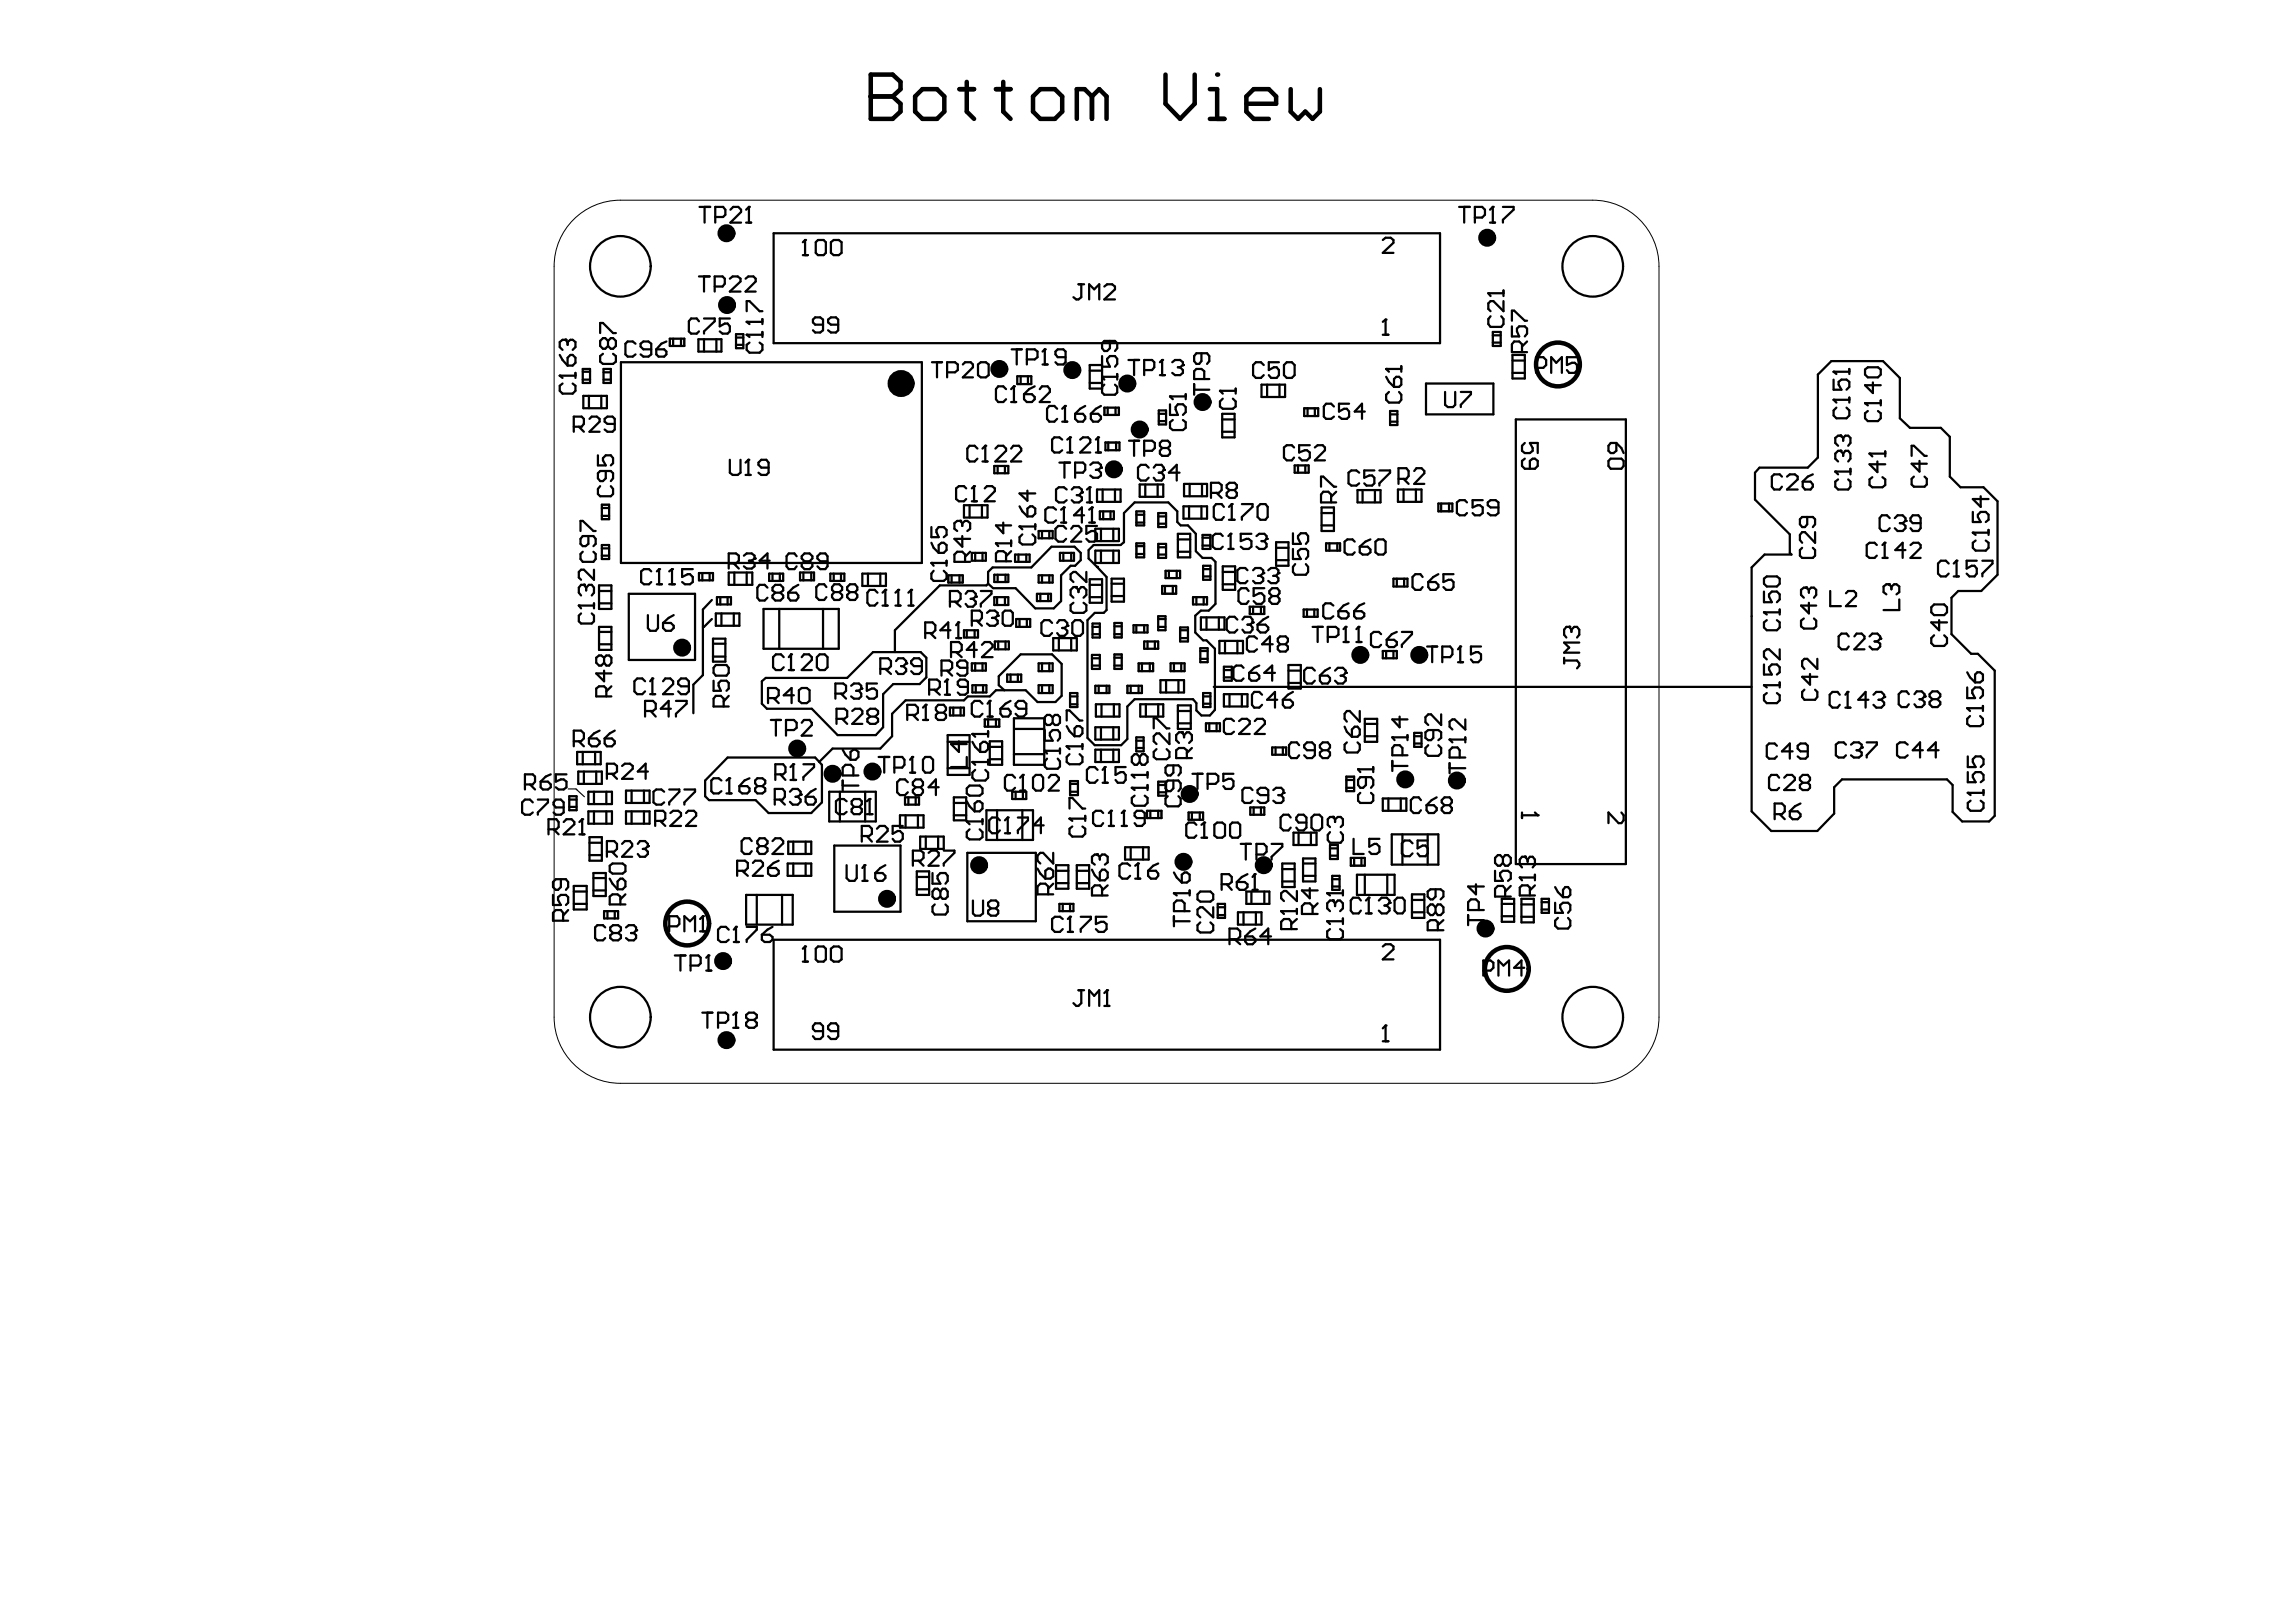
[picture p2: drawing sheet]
<svg xmlns="http://www.w3.org/2000/svg" width="297mm" height="210mm" viewBox="0 0 297 210" stroke-linecap="round" stroke-linejoin="round" font-family="sans-serif">
<g fill="none" stroke="#000" stroke-width=".29">
<path d="M90.4 35.8h1.4M90.5 26.8h1.4M91.1 35.8v1.9M91.2 26.8v2M92.5 37.1h1l.3-.4v-.6l-.3-.3h-1v1.9M92.5 28.1h1.1l.2-.3v-.7l-.2-.3h-1.1v2M94.4 36.1l.4-.3h.6l.4 .3v.3l-1.4 1.3h1.4M94.5 27.1l.4-.3h.6l.4 .3v.3l-1.4 1.4h1.4M96.5 36.1l.3-.3h.7l.3 .3v.3l-1.3 1.3h1.3M96.5 28.8h.7M96.9 26.8h.1M96.9 26.8v2"/>
<path d="M96.9 26.8l-.4 .3M100.1 30.2h86.2v14.2h-86.2zM103.9 33h.6M104.2 31.1h.1M104.2 31.1v1.9M104.2 31.1l-.3 .2M105.5 31.3l.3-.2h.8l.2 .2v1.4l-.2 .3h-.8l-.3-.3zM107.5 31.3l.4-.2h.6l.4 .2v1.4l-.4 .3h-.6l-.4-.3zM139.5 36.8h.8M139.9 36.8v1.7l-.4 .2h-.3l-.3-.2M140.9 38.7v-1.9l.7 .6 .6-.6v1.9M142.9 37.1l.3-.3h.7l.3 .3v.3l-1.3 1.3h1.3"/>
<path d="M178.9 31.1l.4-.3h.6l.4 .3v.3l-1.4 1.3h1.4M188.8 26.8h1.4M189.4 26.8v2M190.8 28.2h.9l.4-.4v-.7l-.4-.3h-.9v2M192.5 38h.1M192.5 38h2M192.5 38l.3 .3M192.8 28.8h.6M193.1 26.8h.1M193.1 26.8v2M193.1 26.8l-.3 .3M194.4 26.8h1.4v.3l-1.4 1.3v.4"/>
<path d="M194.5 39v1.3l-1.3-1.3h-.4l-.3 .3v.7l.3 .3M194.5 37.6v.7M72.4 48.6h.1M72.4 48.6h2M72.4 48.6l.4 .3M72.4 45.9l.4 .7 .6 .7M72.8 49.6l-.4 .3v.7l.4 .3h1.3l.3-.3v-.7l-.3-.3M73.1 44h.1M73.1 44h-.3l-.4 .3v.6l.4 .4M73.1 44l.3 .3M73.4 46.3l.4-.4h.3l.3 .4v.6l-.3 .4h-.7zM73.4 44.3l.4-.3h.3l.3 .3v.6l-.3 .4"/>
<path d="M73.4 44.3v.3M74.2 55.2h1l.3-.3v-.7l-.3-.3h-1v2M74.4 48.3v.6M74.9 55.2l.6 .7M75.4 47.7h.9v1.9h-.9zM75.4 49.1h.9M75.4 48.1h.9M75.5 51.2h3v1.6h-3zM76.2 51.2v1.6M76.3 54.2l.3-.3h.6l.4 .3v.4l-1.3 1.3h1.3M77.4 58.9v1.3h1l-.4-.6v-.3l.4-.4h.6l.3 .4v.6l-.3 .3M77.6 43.1v-1.3h.4l1.3 1.3h.4"/>
<path d="M77.8 51.2v1.6M78 45.8l-.4 .3v.7l.4 .3h1.3l.4-.3v-.7l-.4-.3M78.1 49.1h.9M78.1 47.7h.9v1.9h-.9zM78.1 48.2h.9M78.7 44.1l-.4-.3h-.3l-.4 .3v.7l.4 .3h.3l.4-.3M78.7 44.1l.3-.3h.3l.4 .3v.7l-.4 .3h-.3l-.3-.3M78.7 44.1v.7M79.5 54.9h-.9l-.4-.3v-.4l.4-.3h.6l.3 .3v1.4l-.3 .3h-.6l-.4-.3M80.3 46.9h39v26h-39zM82.2 44.5l-.3-.3h-.7l-.3 .3v1.4l.3 .3h.7l.3-.3M84.3 45.2h-1.1l-.3-.4v-.3l.3-.3h.7l.4 .3v1.4l-.4 .3h-.7l-.3-.3"/>
<path d="M84.9 45.2h1l.3 .3v.4l-.3 .3h-.7l-.3-.3zM86.2 44.2l-.6 .3-.7 .7M86.7 43.8h1.8v1h-1.8zM87.1 43.8v1M88.1 43.8v1M90.4 43.9h2.9v1.6h-2.9zM90.4 41.6l-.3-.4h-.7l-.3 .4v1.3l.3 .3h.7l.3-.3M91.1 41.2h1.4v.4l-1.4 1.3v.3M91.1 43.9v1.6M92.7 43.9v1.6M94.4 41.2h-1.3v1l.7-.3h.3l.3 .3v.7l-.3 .3h-.6l-.4-.3M94.4 59.5v1.7l.4 .3h.6l.4-.3v-1.7"/>
<path d="M95.2 43.2h1v1.9h-1zM95.2 43.7h1M95.2 44.6h1M96.6 43.3h.1M96.6 41.7h.1M96.6 40.3v-1.3h.4l1.3 1.3h.3M96.6 43.3h2M96.6 43.3l.4 .3M96.6 41.7h2M96.6 41.7l.4 .2M96.8 59.5h.1M96.8 59.5v2"/>
<path d="M96.8 59.5l-.3 .4M97 44.3l-.4 .3v.7l.4 .3h1.3l.3-.3v-.7l-.3-.3M98.6 41.3v.6M98.6 43v.6M106.5 42h-1l-.3-.3v-.3l.3-.3h.6l.4 .3v1.3l-.4 .3h-.6l-.3-.3M108.4 42h-.9l-.4-.3v-.3l.4-.3h.6l.3 .3v1.3l-.3 .3h-.6l-.4-.3M120.6 46.9h1.3M121.2 46.9v1.9M122.5 48.2h1l.4-.3v-.7l-.4-.3h-1v1.9M124.6 47.2l.3-.3h.7l.3 .3v.3l-1.3 1.3h1.3M126.5 58.1l-.4-.4h-.7l-.3 .4v1.3l.3 .3h.7l.4-.3M126.5 47.2l.4-.3h.6l.4 .3v1.3l-.4 .3h-.6l-.4-.3z"/>
<path d="M127.1 59.7h.7M127.5 57.7h.1M127.5 57.7v2M127.5 57.7l-.4 .4M128.8 58.1l.3-.4h.7l.4 .4v.2l-1.4 1.4h1.4M130.2 50.4l-.4-.4h-.7l-.3 .4v1.3l.3 .3h.7l.4-.3M130.8 58.1l.3-.4h.7l.3 .4v.2l-1.3 1.4h1.3M130.8 52h.7M130.9 45.2h1.3M131.2 50h.1M131.2 50v2M131.2 50l-.4 .4"/>
<path d="M131.5 45.2v2M131.6 48.7h1.8v1h-1.8zM132 48.7v1M132.5 51h1l.4 .4v.3l-.4 .3h-.7l-.3-.3zM132.8 46.5h1.1l.3-.3v-.7l-.3-.3h-1.1v2M133 48.7v1M133.9 50l-.8 .4-.6 .6M134.5 50.4l.3-.4h.7l.3 .4v.3l-1.3 1.3h1.3M134.9 47.2h.6M135.2 45.2h.1M135.2 45.2v2M135.2 45.2l-.3 .3"/>
<path d="M136.8 52.9l-.4-.4h-.7l-.2 .4v1.3l.2 .4h.7l.4-.4M137.1 59.9h1.3M137.4 54.6h.7M137.4 56.9l-.3-.3h-.7l-.3 .3v1.4l.3 .3h.7l.3-.3M137.7 59.9v1.9M137.8 52.5h.1M137.8 52.5l-.4 .4M137.8 52.5v2.1M137.9 46.2h-1.1l-.3-.3v-.4l.3-.3h.8l.3 .3v1.4l-.3 .3h-.8l-.3-.3M138.1 58.6h.6M138.4 56.6h.1M138.4 56.6v2"/>
<path d="M138.4 56.6l-.3 .3M139.1 53.6h1l.3 .3v.3l-.3 .4h-.6l-.4-.4zM139.7 56.9l.4-.3h.7l.3 .3v.4l-1.4 1.3h1.4M140.4 52.5l-.7 .4-.6 .7M141 49.6h1.6M141 48h1.6M141.1 53.6h1l.3 .3v.3l-.3 .4h-.7l-.3-.4zM141.8 58.6h.6M142.1 56.6h.1M142.1 56.6v2M142.1 56.6l-.3 .3M142.4 52.5l-.6 .4-.7 .7"/>
<path d="M142.6 48.8h.1M142.6 46.1v4.7l.3 .3h1.3l.3-.3v-.7l-.3-.3M142.6 47.2h-1.6v3.1h1.6M142.6 48.8h1.9M142.6 47.5h1l-.4-.8v-.3l.4-.3h.6l.3 .3v.7l-.3 .4M142.6 48.8l.3 .3M142.9 52.8h1.9v.9h-1.9zM142.9 49.8l-.3 .3M143 57.3h1.8v1h-1.8zM143.3 52.8v.9M143.4 57.3v1M143.6 44.1v1l-.4 .3h-.3l-.3-.3v-.7l.3-.3h1.3l.3 .3v.7l-.3 .3"/>
<path d="M144.3 52.8v.9M144.4 57.3v1M144.5 48.4v.7M146 46.6h1.4M146.1 57h1.3M146.7 46.6v1.9M146.7 57v2M148 58.3h1l.4-.3v-.7l-.4-.3h-1v2M148 47.9h1l.3-.4v-.6l-.3-.3h-1v1.9M149.9 53.1h1v1.8h-1zM149.9 53.6h1M149.9 54.5h1"/>
<path d="M150.1 48.5h.6M150.3 46.6h.1M150.3 46.6v1.9M150.3 58l-.2 .3v.4l.2 .3h.8l.3-.3v-.4l-.3-.3M150.3 58l-.2-.3v-.4l.2-.3h.8l.3 .3v.4l-.3 .3M150.3 58h.8M150.3 46.6l-.2 .3M151.4 51.3h.1M151.4 52.3v1.4h1l-.3-.7v-.3l.3-.4h.6l.4 .4v.6l-.4 .4M151.4 51.3h2M151.4 51.3l.3 .4M151.7 46.9l.3-.3h.7l.3 .3v.3"/>
<path d="M151.7 54.4l-.3 .2v.8l.3 .3h1.3l.4-.3v-.8l-.4-.2M152.4 47.5h.3M152.7 47.5l.3 .4v.4l-.3 .2h-.7l-.3-.2M153 47.2h.1M153 47.2l-.3 .3M153.4 51v.7M154.5 50.4h1.9M154.5 49.7v1.4M155.4 45.7v1l-.3 .4h-.3l-.3-.4v-.6l.3-.4h1.4l.2 .4v.6l-.2 .4M155.8 49.1v-1.1l-.4-.3h-.6l-.3 .3v1.1h1.9M157.8 50.6h.1M157.8 50.6h2.1"/>
<path d="M157.8 50.6l.4 .3M158.1 53.6h1.6v3h-1.6zM158.1 54.3h1.6M158.1 55.9h1.6M158.2 51.6l-.4 .4v.6l.4 .3h1.3l.4-.3v-.6l-.4-.4M159.9 50.3v.6M163.2 49.8h3.1v1.6h-3.1zM163.5 47.2l-.4-.3h-.6l-.4 .3v1.3l.4 .4h.6l.4-.4M163.9 49.8v1.6M165.5 46.9h-1.4v1l.7-.4h.4l.3 .4v.6l-.3 .4h-.8l-.3-.4M165.5 49.8v1.6M166.1 47.2l.4-.3h.6l.4 .3v1.3l-.4 .4h-.6l-.4-.4z"/>
<path d="M167.4 57.9l-.3-.3h-.6l-.4 .3v1.3l.4 .4h.6l.3-.4M168.7 52.8h1.8v1h-1.8zM169.2 52.8v1M169.5 57.6h-1.4v1l.7-.3h.3l.4 .3v.6l-.4 .4h-.7l-.3-.4M170.1 52.8v1M170.1 57.9l.4-.3h.6l.3 .3v.4l-1.3 1.3h1.3M172.6 52.6l-.4-.4h-.6l-.3 .4v1.3l.3 .3h.6l.4-.3M174.5 52.2h-1.3v1.1l.7-.4h.3l.3 .4v.6l-.3 .3h-.6l-.4-.3M176.6 53.3h-1.3l.9-1.1v2M178.9 43.3h.7M179.3 41.4h.1M179.3 41.4v1.9"/>
<path d="M179.3 41.4l-.4 .3M179.3 47.7h.1M179.3 47.7h2M179.3 48.8l.4 .6 .6 .7M179.3 47.7l.4 .4M179.7 50.7l-.4 .4v.6l.4 .4h1.3l.3-.4v-.6l-.3-.4M179.8 53.2h1v1.8h-1zM179.8 53.6h1M179.8 54.6h1M180.3 49.1l.3-.3h.4l.3 .3v.7l-.3 .3h-.7zM181.3 47.4v.7M184.5 49.6h8.7v4h-8.7z"/>
<path d="M187 50.7v1.7l.3 .3h.7l.3-.3v-1.7M189 50.7h1.3v.3l-1.3 1.4v.3M192.8 40.9l-.3 .4v.6l.3 .4h1.4l.3-.4v-.6l-.3-.4M193.1 44.3h1M193.1 43.4h1M193.1 43h1v1.8h-1zM195.6 41.5v-1.3h.3l1.4 1.3h.3M195.6 42.2v1.3h.9l-.2-.6v-.4l.2-.3h.8l.3 .3v.7l-.3 .3M195.7 46.7h1.6M195.7 48.3h1.6M195.7 45.9h1.6v3.1h-1.6zM196.1 54.3h14.2v57.5h-14.2z"/>
<path d="M196.9 45.6v-1l-.4-.4h-.6l-.3 .4v1h2M197.3 57.3l-.4 .4v.6l.4 .3h.6l.4-.3v-.3l-.4-.7h1v1.3M197.3 59.4l-.4 .2v.7l.4 .4h1.3l.3-.4v-.7l-.3-.2h-.3l-.4 .2v1.1M197.6 44.2l-.7 .6M198.7 47.6h1l.3-.4v-.6l-.3-.4h-1v2.1M200.7 48.3v-2.1l.6 .7 .8-.7v2.1M204 46.2h-1.3v1l.7-.3h.3l.3 .3v.7l-.3 .4h-.7l-.3-.4M208.1 59.6l.3-.2h1.4l.3 .2v.7l-.3 .4h-1.4l-.3-.4zM208.4 57.3h.7v1l-.4 .3h-.3l-.3-.3v-.6zM209.1 57.3l.7 .7 .3 .6M235.2 48.5l1.7-1.8h6.7l2.2 2.2v5.2l1.3 1.3h4l1.2 1.1v5.2l1.3 1.4h3l1.8 1.8v9.5l-2.1 2.1h-3l-.8 .9v4.7l2.5 2.5h.9l2.2 2.2v18.8l-.8 .7h-3.5l-1.2-1.2v-3.5l-.7-.7h-13.6l-1 1v3.4l-2.2 2.2h-5.9l-2.6-2.5v-31.6l1.7-1.6h3.5l-.2-.3v-2.3l-4.6-4.5v-3.5l.6-.7h6.3l1.3-1.3zM237.2 51.7h.1"/>
<path d="M237.2 48.1h.1M237.2 49.1v1.3h1l-.3-.6v-.4l.3-.3h.7l.4 .3v.7l-.4 .3M237.2 48.1h2.1M237.2 51.7h2.1M237.2 51.7l.4 .4M237.2 48.1l.4 .3M237.6 52.8l-.4 .3v.7l.4 .3h1.3l.4-.3v-.7l-.4-.3M238.1 58.3h.1M238.1 56.4h.1M238.1 56.4h-.3l-.4 .3v.6l.4 .4M238.1 58.3h-.3l-.4 .4v.7l.4 .3M238.1 58.3l.4 .4"/>
<path d="M238.1 56.4l.4 .3M238.5 56.7l.2-.3h.4l.3 .3v.6l-.3 .4M238.5 58.7l.2-.4h.4l.3 .4v.7l-.3 .3M238.5 56.7v.3M238.5 58.7v.3M239.3 47.7v.7M239.3 51.4v.7M241.3 52.2h.1M241.3 47.8l.3-.3h1.4l.3 .3v.7l-.3 .3h-1.4l-.3-.3zM241.3 52.2h2M241.3 52.2l.3 .3M241.6 53.2l-.3 .3v.6l.3 .4h1.4l.3-.4v-.6l-.3-.3"/>
<path d="M241.9 58.7h.1M241.9 58.7h2M241.9 58.7l.3 .4M242.3 49.5v1.4l-1-1h2M242.9 59.7v1.4l-1-1h2M243.3 51.8v.7M243.9 58.4v.7M247.3 59v-1.3h.3l1.4 1.3h.3M248.3 59.6v1.4l-1-1h2M74.9 78.4h.1M74.9 78.4h1.9M74.9 78.4l.3 .3"/>
<path d="M75.1 68.7v-1.3h.3l1.4 1.3h.3M75.2 79.4l-.3 .3v.7l.3 .3h1.4l.2-.3v-.7l-.2-.3M75.4 71.4l-.3 .3v.6l.3 .4h1.4l.3-.4v-.6l-.3-.3M75.5 75.7h.1M75.5 75.7h-.3l-.3 .3v.7l.3 .4M75.5 75.7l.3 .3M75.8 76l.4-.3h.4l.2 .3v.7l-.2 .4M75.8 76v.4M76.1 69.4v1l-.3 .3h-.4l-.3-.3v-.7l.3-.3h1.4l.3 .3v.7l-.3 .3M76.8 73.7v1.3l-1.3-1.3h-.3l-.3 .3v.7l.3 .3M76.8 78.1v.6M77.5 76.5h1.6"/>
<path d="M77.5 75.8h1.6v3h-1.6zM77.5 78.1h1.6M77.6 62.9l-.2 .4v.6l.2 .3h1.4l.3-.3v-.6l-.3-.4M77.9 65.3h.9v1.9h-.9zM77.9 70.5h.9v1.8h-.9zM77.9 66.8h.9M77.9 71h.9M77.9 65.7h.9M77.9 71.9h.9M78.4 61v.9l-.4 .4h-.4l-.2-.4v-.7l.2-.2h1.4l.3 .2v.7l-.3 .4M81.3 76.8h8.6v8.6h-8.6zM83.8 79.6v1.7l.3 .3h.7l.3-.3v-1.7"/>
<path d="M84.3 73.9l-.3-.2h-.7l-.4 .2v1.4l.4 .3h.7l.3-.3M85 75.6h.6M85.3 73.7h.1M85.3 73.7v1.9M85.3 73.7l-.3 .2M86.6 75.6h.7M86.9 73.7h.1M86.9 73.7v1.9M86.9 73.7l-.3 .2M87.2 79.6l-.7 .4-.7 .6M89.6 73.7h-1.4v1l.8-.4h.3l.3 .4v.6l-.3 .3h-.7l-.4-.3M90.4 74.2h1.8v.9h-1.8z"/>
<path d="M90.9 74.2v.9M91.8 74.2v.9M92.1 77.6l-1.2 1.3v8.5l-1.2 1.2v3.7M92.6 79.4h3.1v1.6h-3.1zM92.8 77.3h1.8v.9h-1.8zM93.2 77.3v.9M93.3 79.4v1.6M94.1 77.3v.9M94.3 74.1h3v1.6h-3zM94.3 72.9h.9l.4-.3v-.7l-.4-.3h-.9v2M94.9 79.4v1.6M94.9 72.9l.7 .7"/>
<path d="M95 74.1v1.6M96.2 71.9l.4-.3h.7l.3 .3v.4M96.5 61.5h.6M96.6 74.1v1.6M96.9 72.6h.4M97.3 72.6l.3 .3v.4l-.3 .3h-.7l-.4-.3M97.6 72.3h.1M97.6 72.3l-.3 .3M98.8 78.8h9.7v5.2h-9.7zM99.3 76l-.4-.3h-.6l-.3 .3v1.4l.3 .3h.6l.4-.3M99.4 60.5h-.9l-.4-.3v-.3l.4-.4h.6l.3 .4v1.3l-.3 .3h-.6l-.4-.3M99.5 74.2h1.8v1h-1.8z"/>
<path d="M99.6 72.6h-1.3l1-1v2M99.9 74.2v1M100.3 76.7l-.4-.3v-.4l.4-.3h.7l.3 .3v.4l-.3 .3M100.3 76.7l-.4 .4v.3l.4 .3h.7l.3-.3v-.3l-.3-.4M100.3 76.7h.7M100.8 78.8v5.2M100.9 74.2v1M102 76.7h1l.3 .4v.3l-.3 .3h-.7l-.3-.3zM103.1 72l-.3-.4h-.8l-.2 .4v1.3l.2 .4h.8l.3-.4M103.3 75.7l-.7 .3-.6 .7M103.5 74.1h1.8v1h-1.8zM103.9 74.1v1"/>
<path d="M104.1 72.6l-.4 .3v.4l.4 .4h.6l.4-.4v-.4l-.4-.3M104.1 72.6h.6M104.1 72.6l-.4-.3v-.3l.4-.4h.6l.4 .4v.3l-.4 .3M105 74.1v1M106.5 78.8v5.2M106.9 76l-.3-.4h-.6l-.4 .4v1.3l.4 .3h.6l.3-.3M107.1 72.6h-1l-.3-.3v-.3l.3-.4h.7l.3 .4v1.3l-.3 .4h-.7l-.3-.4M107.4 74.2h1.8v1h-1.8zM107.9 74.2v1M107.9 76.6l-.3-.3v-.3l.3-.4h.7l.3 .4v.3l-.3 .3M107.9 76.6l-.3 .4v.3l.3 .3h.7l.3-.3v-.3l-.3-.4M107.9 76.6h.7"/>
<path d="M108.8 74.2v1M110 76.6l-.4-.3v-.3l.4-.4h.6l.3 .4v.3l-.3 .3M110 76.6l-.4 .4v.3l.4 .3h.6l.3-.3v-.3l-.3-.4M110 76.6h.6M111.6 74.2h3v1.6h-3zM112.3 74.2v1.6M113.5 76.7l-.3-.4h-.7l-.3 .4v1.3l.3 .4h.7l.3-.4M113.9 74.2v1.6M114.2 78.4h.6M114.5 76.3h.1M114.5 76.3v2.1M114.5 76.3l-.3 .4"/>
<path d="M115.8 78.4h.7M116.2 76.3h.1M116.2 76.3v2.1M116.2 76.3l-.4 .4M117.5 78.4h.7M117.9 76.3h.1M117.9 76.3v2.1M117.9 76.3l-.4 .4M120.5 72.9h.1M120.5 68.2v1.3h.9l-.2-.6v-.3l.2-.4h.7l.4 .4v.6l-.4 .3M120.5 72.9h2M120.5 72.9l.3 .3"/>
<path d="M120.5 70.2l.3 .7 .6 .6M120.8 73.9l-.3 .3v.7l.3 .3h1.3l.4-.3v-.7l-.4-.3M121.4 70.5l.4-.3h.3l.4 .3v.7l-.4 .3h-.7zM122.5 72.6v.6M122.7 74.4h1.9v1h-1.9zM122.9 77.9h1l.4-.4v-.7l-.4-.3h-1v2M123.1 74.4v1M123.5 77.9l.8 .6M124.1 74.4v1M124.2 67.4h.1M124.2 67.4h-.4l-.3 .3v.7l.3 .3M124.2 67.4l.3 .3"/>
<path d="M124.5 67.7l.4-.3h.2l.4 .3v.7l-.4 .3M124.5 69.4v1.3l-1-1h2M124.5 67.7v.4M124.7 65.4h3.1v1.6h-3.1zM124.9 72.7v-.9l-.4-.4h-.7l-.3 .4v.9h2M124.9 76.8l.3-.3h.7l.3 .3v.4M125 63.2l-.3-.3h-.6l-.4 .3v1.4l.4 .3h.6l.3-.3M125.4 65.4v1.6M125.5 71.4l-.6 .7M125.6 77.5h.3M125.7 71.5h1.8v1.1h-1.8zM125.7 64.9h.7"/>
<path d="M125.9 77.5l.3 .4v.3l-.3 .3h-.7l-.3-.3M126 62.9h.1M126 62.9v2M126 62.9l-.3 .3M126.2 71.5v1.1M126.2 77.2h.1M126.2 77.2l-.3 .3M126.9 76.5h1.4v.3l-1.4 1.4v.3M127 65.4v1.6M127.1 71.5v1.1M127.4 63.2l.3-.3h.6l.4 .3v.4l-1.3 1.3h1.3M127.7 79.3l.4-.3h.6l.4 .3v.4"/>
<path d="M127.8 74l.6-.6h5l2.6-2.7h3l.8 .8v1l-.7 .7h-.6l-1.2 1.2v3.4l-1 .9h-2.4l-2.5-2.6h-2.9l-.7-.6zM127.8 75.5l-.2 .3h-6l-5.8 5.8v2.8M128.3 80h.4M128.6 77.3h1.8v1h-1.8zM128.6 60.3h1.8v.9h-1.8zM128.6 74.4h1.8v.9h-1.8zM128.7 80l.4 .3v.4l-.4 .3h-.6l-.4-.3M128.8 70.3h.1M128.8 70.3h2M128.8 70.3l.3 .4M129 77.3v1M129.1 79.7h.1"/>
<path d="M129.1 60.3v.9M129.1 74.4v.9M129.1 79.7l-.4 .3M129.7 79.3l.3-.3h.7l.3 .3v1.4l-.3 .3h-.7l-.3-.3zM129.8 67.6v1.4l-1-1h2M130 60.3v.9M130 77.3v1M130.1 74.4v.9M130.2 72.6v-1l-.4-.3h-.7l-.3 .3v1h2M130.8 71.3l-.6 .7M130.8 70v.7M131.3 71.8h1.9v.9h-1.9z"/>
<path d="M131.8 71.8v.9M131.9 68.1h.1M131.9 68.1h2M131.9 68.1l.4 .4M131.9 65.5l.4 .7 .6 .6M132.3 69.2l-.4 .3v.7l.4 .3h1.3l.3-.3v-.7l-.3-.3M132.8 71.8v.9M132.9 65.8l.4-.3h.3l.3 .3v.7l-.3 .3h-.7zM132.9 63.5v1.3l-1-.9h2M133.9 67.8v.7M134.2 76.8h1.8v1h-1.8zM134.4 68.7h1.8v1h-1.8z"/>
<path d="M134.4 74.4h1.8v1h-1.8zM134.6 76.8v1M134.8 68.7v1M134.8 74.4v1M135.6 76.8v1M135.7 68.7v1M135.7 74.4v1M136.6 66l-.3-.3h-.7l-.4 .3v1.3l.4 .3h.7l.3-.3M137.1 71.5h1.8v1.1h-1.8zM137.3 67.6h.6M137.6 71.5v1.1M137.6 65.7h.1"/>
<path d="M137.6 65.7v1.9M137.6 65.7l-.3 .3M137.9 68.4l-.3-.3h-.7l-.4 .3v1.3l.4 .4h.7l.3-.4M138 63.3l-.4-.2h-.6l-.4 .2v1.4l.4 .3h.6l.4-.3M138.6 71.5v1.1M138.6 68.4l.3-.3h.6l.4 .3v.3l-1.3 1.4h1.3M138.7 63.3l.2-.2h.7l.4 .2v.4M138.9 78l-.4 .3v.7l.4 .3h1.3l.3-.3v-.7l-.3-.3M139.1 61.2h1l.3-.4v-.6l-.3-.3h-1v1.9M139.2 76h.1M139.2 76h-.3l-.4 .3v.7l.4 .4M139.2 76l.3 .3"/>
<path d="M139.3 64.1h.3M139.5 76.3l.4-.3h.3l.3 .3v.7l-.3 .4M139.5 76.3v.3M139.6 64.1l.4 .3v.3l-.4 .3h-.7l-.2-.3M140 63.7h.1M140 63.7l-.4 .4M140.3 66.7h-1.4l1.1-1v1.9M140.5 74v1.3l-1.3-1.3h-.3l-.4 .3v.7l.4 .3M140.6 65h.7M140.9 67.6h.7M141 63.1h.1M141 77.3h1.6"/>
<path d="M141 75h1.6v3h-1.6zM141 63.1v1.9M141 75.7h1.6M141 63.1l-.4 .2M141.1 60.2l.3-.3h.7l.3 .3v.3M141.3 65.7h.1M141.3 65.7v1.9M141.3 65.7l-.4 .3M141.7 71.3h3.1v1.6h-3.1zM141.7 68.4h3.1v1.6h-3.1zM141.8 60.8h.3M141.9 73.4h.1"/>
<path d="M141.9 63.3h3.1v1.6h-3.1zM141.9 68.1h-1.4v1l.7-.4h.4l.3 .4v.6l-.3 .4h-.7l-.4-.4M142.1 60.8l.3 .4v.3l-.3 .3h-.7l-.3-.3M142.3 66.2h1.8v1h-1.8zM142.4 60.5h.1M142.4 68.4v1.6M142.4 71.3v1.6M142.4 60.5l-.3 .3M142.6 63.3v1.6M142.7 66.2v1M143.7 66.2v1M143.8 74.9h1.6v3h-1.6z"/>
<path d="M143.8 77.1h1.6M143.8 75.5h1.6M144 68.4v1.6M144 71.3v1.6M144.2 63.3v1.6M145.4 66.4l1.4-1.4h4.3l1.2 1.2v1.4l.4 .4h1l1 1.1v2.2l.9 .9h1.1l.5 .5v5.5l-.8 .8h-1l-.8 .7v2.2l1.1 1h.4l1.1 1.1v7.9l-.7 .7h-1.1l-.6-.7v-.9l-.5-.5h-7.5l-1 .9v4.2l-.8 .8h-3.4l-.9-.9v-15.2l.9-1h1.2l.4-.4v-4.2l-2.4-2.4v-1.1l.7-.7h3.5l.4-.3zM147 70.3h1v1.8h-1zM147 66.2h1v1.8h-1zM147 71.7h1M147 70.7h1M147 66.6h1M147 67.6h1"/>
<path d="M147.4 62.7h3.1v1.6h-3.1zM148.2 62.7v1.6M148.6 60.5l-.4-.3h-.6l-.4 .3v1.3l.4 .4h.6l.4-.4M149.3 60.5l.2-.3h.8l.3 .3v.3M149.8 62.7v1.6M149.8 66.4h1.1v1.8h-1.1zM149.8 70.4h1.1v1.8h-1.1zM149.8 79.7h1v1.9h-1zM149.8 70.8h1.1M149.8 71.8h1.1M149.8 67.8h1.1M149.8 66.8h1.1"/>
<path d="M149.9 61.2h.4M150.3 61.2l.3 .3v.3l-.3 .4h-.8l-.2-.4M150.3 75.8h1.9v1h-1.9zM150.6 60.8h.1M150.6 60.8l-.3 .4M150.7 75.8v1M150.8 73.9h1.9v.9h-1.9zM151.2 73.9v.9M151.7 75.8v1M152.2 73.9v.9M152.4 69.1h1.6v3h-1.6zM152.4 69.8h1.6"/>
<path d="M152.4 71.4h1.6M152.6 61.2h-1.4l1-1v2M153.1 65.5h3.1v1.6h-3.1zM153.2 62.6h3v1.6h-3zM153.8 65.5v1.6M153.9 62.6v1.6M154.3 77.3h1.9v.9h-1.9zM154.8 77.3v.9M155.4 79.9h3v1.6h-3zM155.4 65.5v1.6M155.5 62.6v1.6M155.6 69.2h1v1.8h-1z"/>
<path d="M155.6 69.6h1M155.6 70.6h1M155.7 73.2h.9v1.8h-.9zM155.7 74.6h.9M155.7 73.7h.9M155.7 77.3v.9M156.1 79.9v1.6M156.7 63.8h1l.3-.4v-.6l-.3-.3h-1v1.9M157.4 63.8l.6 .6M157.7 79.9v1.6M158.2 73.3h1.6v3h-1.6zM158.2 69.4l-.3-.3h-.7l-.3 .3v1.3l.3 .3h.7l.3-.3"/>
<path d="M158.2 75.6h1.6M158.2 74h1.6M158.3 65.6l-.3-.4h-.7l-.3 .4v1.3l.3 .4h.7l.3-.4M158.9 71h.7M159 67.3h.7M159.1 63.4h.6M159.1 63.4l-.4-.3v-.3l.4-.3h.6l.3 .3v.3l-.3 .3M159.1 63.4l-.4 .4v.3l.4 .3h.6l.3-.3v-.3l-.3-.4M159.2 69.1h.1M159.2 69.1l-.3 .3M159.2 69.1v1.9M159.4 65.2h.1"/>
<path d="M159.4 65.2v2.1M159.4 65.2l-.4 .4M160.7 65.2h1.3v.4l-1.3 1.3v.4M161.4 73.8l-.3-.3h-.7l-.3 .3v1.4l.3 .3h.7l.3-.3M161.5 76.5l-.3-.4h-.6l-.4 .4v1.3l.4 .4h.6l.3-.4M161.7 78.5h1.9v1h-1.9zM161.9 69.1h-1.4v.9l.7-.3h.3l.4 .3v.7l-.4 .3h-.6l-.4-.3M162.1 78.5v1M162.1 73.8l.3-.3h.7l.3 .3v.4M162.6 69.4l.3-.3h.7l.3 .3v.3M162.7 65.6l.4-.4h.6l.3 .4v1.3l-.3 .4h-.6l-.4-.4zM162.8 74.5h.3"/>
<path d="M163.1 74.5l.3 .3v.4l-.3 .3h-.7l-.3-.3M163.1 78.5v1M163.2 70h.4M163.4 74.2h.1M163.4 74.2l-.3 .3M163.6 76.1h-1.4v1l.7-.3h.3l.4 .3v.7l-.4 .4h-.6l-.4-.4M163.6 70l.3 .4v.3l-.3 .3h-.7l-.3-.3M163.9 69.7h.1M163.9 69.7l-.3 .3M164.1 79.8l-.7 .4-.7 .6M164.1 73.8l.3-.3h.7l.3 .3v.4M164.6 77.1l-.4-.3v-.3l.4-.4h.6l.3 .4v.3l-.3 .3"/>
<path d="M164.6 77.1l-.4 .4v.3l.4 .4h.6l.3-.4v-.3l-.3-.4M164.6 77.1h.6M164.7 74.5h.4M165.1 70.2h1.6v3h-1.6zM165.1 72.5h1.6M165.1 70.9h1.6M165.1 74.5l.3 .3v.4l-.3 .3h-.7l-.3-.3M165.4 74.2h.1M165.4 74.2l-.3 .3M167.3 71v1.3h1l-.4-.6v-.4l.4-.3h.6l.3 .3v.7l-.3 .3M167.3 69v1.4h1l-.4-.7v-.3l.4-.4h.6l.3 .4v.6l-.3 .4M167.5 60.2h1.8v1h-1.8z"/>
<path d="M167.6 73l-.3 .4v.6l.3 .4h1.3l.3-.4v-.6l-.3-.4M167.9 60.2v1M168.7 78.9h1.8v.9h-1.8zM168.9 60.2v1M169.1 78.9v.9M170 78.9v.9M170.9 63v-1.3h.3l1.4 1.3h.3M171 68h1.6M171 66.4h1.6M171 65.7h1.6v3h-1.6zM171.6 70.3h1.8v1h-1.8zM172 70.3v1"/>
<path d="M172.2 65v-1l-.4-.4h-.6l-.3 .4v1h2M172.5 78.4l-.4-.3h-.6l-.3 .3v1.3l.3 .3h.6l.4-.3M172.9 63.6l-.7 .7M173 70.3v1M173.2 79.1h1l.3 .3v.3l-.3 .3h-.7l-.3-.3zM174.5 78.1l-.7 .3-.6 .7M175.2 79.1h.9l.4 .3v.3l-.4 .3h-.6l-.3-.3zM175.3 70.1l-.3-.3h-.7l-.3 .3v1.4l.3 .3h.7l.3-.3M175.6 63.4h3v1.6h-3zM175.8 61.2l-.3-.3h-.7l-.3 .3v1.3l.3 .3h.7l.3-.3M175.9 70.7h1l.4 .4v.4l-.4 .3h-.6l-.4-.3zM176.3 63.4v1.6"/>
<path d="M176.5 78.1l-.7 .3-.6 .7M177.3 69.8l-.7 .3-.7 .6M177.8 60.9h-1.3v.9l.6-.3h.4l.3 .3v.7l-.3 .3h-.7l-.3-.3M177.9 63.4v1.6M177.9 70.1l.4-.3h.7l.3 .3v1.4l-.3 .3h-.7l-.4-.3zM178.5 60.9h1.3v.3l-1.3 1.3v.3M180.3 74.9h1.8v1h-1.8zM180.7 74.9v1M180.9 63.3h3v1.6h-3zM180.9 62h1l.3-.4v-.6l-.3-.4h-1v2M181.6 63.3v1.6M181.6 62l.6 .6"/>
<path d="M181.7 74.9v1M183 61l.3-.4h.6l.4 .4v.2l-1.3 1.4h1.3M183.2 63.3v1.6M184 74.7l-.2-.4h-.7l-.4 .4v1.3l.4 .3h.7l.2-.3M184.8 75.3h.9l.4 .4v.3l-.4 .3h-.6l-.3-.3zM186.1 65.2h1.8v1h-1.8zM186.1 74.3l-.7 .4-.6 .6M186.4 65.2v1M187.5 65.2v1M188 74.3h-1.3v1l.7-.3h.4l.2 .3v.7l-.2 .3h-.7l-.4-.3M189.8 65l-.3-.3h-.7l-.3 .3v1.4l.3 .3h.7l.3-.3M191.8 64.7h-1.3v1l.7-.3h.3l.3 .3v.7l-.3 .3h-.7l-.3-.3"/>
<path d="M193.9 65.7h-1.1l-.3-.3v-.4l.3-.3h.7l.4 .3v1.4l-.4 .3h-.7l-.3-.3M228.2 79.2h.1M228.2 74.9l.4-.3h1.3l.3 .3v.6l-.3 .4h-1.3l-.4-.4zM228.2 76.6v1.3h1l-.3-.7v-.3l.3-.3h.7l.3 .3v.7l-.3 .3M228.2 79.2h2M228.2 79.2l.4 .3M230.2 78.9v.6M230.5 61.7l-.3-.3h-.7l-.3 .3v1.3l.3 .3h.7l.3-.3M231.2 61.7l.4-.3h.6l.4 .3v.3l-1.4 1.3h1.4M233.1 70.9l-.2 .3v.7l.2 .3h1.4l.3-.3v-.7l-.3-.3M233.2 62.3h1l.3 .4v.3l-.3 .3h-.7l-.3-.3zM233.7 76h.1"/>
<path d="M233.7 76h-.3l-.4 .3v.7l.4 .4M233.7 76l.3 .3M233.8 66.9v.9l-.3 .4h-.4l-.2-.4v-.6l.2-.3h1.4l.3 .3v.6l-.3 .4M234 78v1.4l-1-1h2M234 76.3l.3-.3h.4l.3 .3v.7l-.3 .4M234 76.3v.4M234.5 61.4l-.6 .3-.7 .6M234.8 68.9v1.3l-1.3-1.3h-.4l-.2 .3v.7l.2 .3M236.8 76.5v1.9h1.4M237.4 61h.1M237.4 61h2M237.4 61l.4 .4"/>
<path d="M237.8 62l-.4 .3v.7l.4 .3h1.3l.3-.3v-.7l-.3-.3M238.8 76.8l.3-.3h.7l.3 .3v.3l-1.3 1.3h1.3M239.4 60.7v.7M242.2 61.8l-.3 .2v.8l.3 .3h1.3l.4-.3v-.8l-.4-.2M242.8 70.5l-.3-.3h-.6l-.4 .3v1.4l.4 .3h.6l.3-.3M243.5 72.2h.7M243.8 70.2h.1M243.8 70.2v2M243.8 70.2l-.3 .3M244.3 75.6h.1M244.3 75.6h-.3l-.3 .3v.7l.3 .3M244.3 75.6l.4 .3"/>
<path d="M244.5 67l-.4-.3h-.6l-.3 .3v1.4l.3 .3h.6l.4-.3M244.7 75.9l.4-.3h.3l.3 .3v.7l-.3 .3M244.7 75.9v.4M245.1 67l.4-.3h.7l.3 .3v.4M245.7 77.6v1.3h-2M245.8 67.7h.4M246.2 67.7l.3 .4v.3l-.3 .3h-.7l-.4-.3M246.5 67.4h.1M246.5 67.4l-.3 .3M246.5 71.2h-1.3l1-1v2M247.2 70.5l.3-.3h.7l.3 .3v.4l-1.3 1.3h1.3M247.6 61.7l-.3 .3v.7l.3 .3h1.4l.3-.3v-.7l-.3-.3"/>
<path d="M248.5 67.7h-1l-.3-.3v-.4l.3-.3h.7l.3 .3v1.4l-.3 .3h-.7l-.3-.3M249.9 78.6l.3-.4h1.3l.4 .4v.6l-.4 .4h-1.3l-.3-.4zM252.1 72.9l-.4-.3h-.6l-.4 .3v1.3l.4 .4h.6l.4-.4M252.8 74.6h.6M253.1 72.6h.1M253.1 72.6v2M253.1 72.6l-.3 .3M255.2 68.9h.1M255.2 66.3v1.3h1l-.3-.7v-.3l.3-.3h.7l.4 .3v.7l-.4 .3M255.2 68.9h2.1M255.2 68.9l.4 .3M255.6 70l-.4 .2v.7l.4 .4h1.3l.4-.4v-.7l-.4-.2"/>
<path d="M255.7 72.6h-1.3v1l.7-.4h.3l.3 .4v.6l-.3 .4h-.6l-.4-.4M256.2 64.2v1.4l-1-1h2.1M256.5 72.6h1.3v.3l-1.3 1.3v.4M257.3 68.6v.6M74.2 95.9h1l.3-.3v-.7l-.3-.4h-1v2.1M74.7 97.3h3v1.6h-3zM74.8 99.8h3.1v1.6h-3.1zM74.9 95.9l.6 .7M75.4 97.3v1.6M75.5 99.8v1.6M76.2 95.6h1l.4 .3v.3l-.4 .4h-.6l-.4-.4zM77 97.3v1.6"/>
<path d="M77.1 99.8v1.6M77.5 81.1h1.6v3h-1.6zM77.5 83.4h1.6M77.5 81.8h1.6M77.6 94.5l-.8 .4-.6 .7M78.2 85.1l-.4-.3h-.3l-.4 .3v.7l.4 .3h.3l.4-.3M78.2 85.1l.2-.3h.4l.3 .3v.7l-.3 .3h-.4l-.2-.3M78.2 85.1v.7M78.2 86.8v1.4l-1.1-1.1h2M78.2 95.6h1l.3 .3v.3l-.3 .4h-.7l-.3-.4zM78.4 90.1v-1l-.2-.3h-.7l-.4 .3v1h2M79.1 88.8l-.7 .7"/>
<path d="M79.5 94.5l-.6 .4-.7 .7M80.5 99.1l.3-.3h.7l.4 .3v.4l-1.4 1.3h1.4M83.5 88.2l-.4-.4h-.7l-.3 .4v1.3l.3 .3h.7l.4-.3M83.5 92h1l.3-.3v-.6l-.3-.4h-1v2M83.8 99.8h-1.3l1-1v2M84.1 89.8h.7M84.2 92l.6 .7M84.4 87.8h.1M84.4 87.8l-.3 .4M84.4 87.8v2M85.8 80.6h1l.4 .4v.3l-.4 .3h-.7l-.3-.3zM85.8 88.2l.3-.4h.6l.4 .4v.3l-1.3 1.3h1.3"/>
<path d="M86.8 91.7h-1.3l1-1v2M87.4 90.7h1.4v.4l-1.4 1.3v.3M89.1 88.8h-1l-.4-.3v-.3l.4-.4h.7l.3 .4v1.3l-.3 .3h-.7l-.4-.3M92.1 80.1l-1 1h-.2M92.2 85h1.6M92.2 82.6h1.6v3h-1.6zM92.2 83.3h1.6M92.3 88.1v1.3h1l-.3-.7v-.3l.3-.3h.7l.3 .3v.7l-.3 .3M92.6 86.1h1.4l.3 .3v.7l-.3 .3h-1.4l-.3-.3v-.7zM93.6 91.4v-1l-.3-.3h-.7l-.3 .3v1h2M94.1 98h11.4l.8 1v4.8l-1.3 1.4h-5.6l-1.6-1.7h-6.1l-.5-.5v-2zM94.3 90.1l-.7 .7"/>
<path d="M98.6 88.2l.5-.5h10.5l3.3-3.3h6.2l.7 .7v2.6l-.8 .8h-3.4l-1.3 1.3v4.3l-1 1h-4.9l-3.4-3.4h-5.8l-.6-.6zM99.4 90.3h1l.3-.3v-.7l-.3-.3h-1v2M99.7 93.2h1.3M100.1 90.3l.6 .7M100.4 93.2v2M101.4 85l-.4-.3h-.6l-.4 .3v1.3l.4 .4h.6l.4-.4M101.7 94.5h1l.4-.3v-.7l-.4-.3h-1v2M102 86.7h.7M102.3 84.7h.1M102.3 84.7v2M102.3 84.7l-.3 .3M102.6 98.9h.1"/>
<path d="M102.6 98.9v2M102.6 98.9l-.3 .4M102.7 90h-1.3l1-1v2M103.4 89.3l.3-.3h.7l.3 .3v1.4l-.3 .3h-.7l-.3-.3zM103.7 85l.3-.3h.7l.3 .3v.4l-1.3 1.3h1.3M103.7 93.5l.3-.3h.7l.3 .3v.3l-1.3 1.4h1.3M103.9 98.9h1.4v.4l-1.4 1.3v.3M105.7 85l.3-.3h.7l.4 .3v1.3l-.4 .4h-.7l-.3-.4zM108.1 89.8h1l.4-.4v-.7l-.4-.2h-1v1.9M108.2 93h1l.4-.3v-.7l-.4-.3h-1v2M108.8 89.8l.7 .6M108.9 93l.7 .7"/>
<path d="M109 97l.4 .7 .6 .6M110 97.3l.4-.3h.3l.4 .3v.7l-.4 .3h-.7zM110.1 88.7l.4-.2h.6l.3 .2v.4M110.3 92l.3-.3h.7l.3 .3v.4l-1.3 1.3h1.3M110.8 89.4h.3M111.1 89.4l.3 .4v.3l-.3 .3h-.6l-.4-.3M111.4 89.1h.1M111.4 89.1l-.3 .3M112.6 92.7l-.4 .3v.4l.4 .3h.6l.4-.3v-.4l-.4-.3M112.6 92.7h.6M112.6 92.7l-.4-.3v-.4l.4-.3h.6l.4 .3v.4l-.4 .3M113.5 88.5h-1.4v.9l.7-.3h.3l.4 .3v.7l-.4 .3h-.7l-.3-.3"/>
<path d="M113.7 98h1.3M113.9 86.6h1l.4-.4v-.6l-.4-.4h-1v2M114.4 98v2M114.5 86.6l.8 .6M115.7 99.3h1l.3-.3v-.7l-.3-.3h-1v2M115.9 85.6l.3-.4h.7l.3 .4v.2M116.6 86.2h.3M116.9 86.2l.3 .4v.3l-.3 .3h-.7l-.3-.3M117.2 85.8h.1M117.2 85.8l-.3 .4M117.4 92.5h1l.4-.3v-.6l-.4-.4h-1v2M117.7 100h.7"/>
<path d="M118 98h.1M118 98v2M118 98l-.3 .3M118.1 92.5l.7 .7M119.3 86.2h-1.1l-.3-.4v-.2l.3-.4h.7l.4 .4v1.3l-.4 .3h-.7l-.3-.3M119.4 93.2h.7M119.7 81.9h.9l.4-.3v-.7l-.4-.4h-.9v2.1M119.7 98h.7l.3 .3v1.3l-.3 .4h-.7l-.3-.4v-1.3zM119.8 91.2h.1M119.8 91.2v2M119.8 91.2l-.4 .4M120.2 89.3h1l.4-.4v-.7l-.4-.3h-1v2"/>
<path d="M120.4 81.9l.6 .7M120.9 89.3l.7 .6M121.4 92.2l-.3 .3v.4l.3 .3h.7l.3-.3v-.4l-.3-.3M121.4 92.2l-.3-.3v-.3l.3-.4h.7l.3 .4v.3l-.3 .3M121.4 92.2h.7M121.8 86.8h1l.4-.4v-.6l-.4-.3h-1v1.9M122.2 89.9h.7M122.5 87.9h.1M122.5 87.9l-.3 .3M122.5 86.8l.7 .6M122.5 87.9v2M122.6 95.1h2.8v5.2h-2.8z"/>
<path d="M122.6 96h2.8M122.6 99.4h2.8M122.9 91.6h1.8v1h-1.8zM123 81.6h-1.3l1-1.1v2.1M123 84.4h1.1l.3-.3v-.7l-.3-.3h-1.1v1.9M123.3 91.6v1M123.7 82.6h.6M123.7 84.4l.7 .6M124 80.5h.1M124 80.5v2.1M124 80.5l-.3 .4M124.1 95.9v1.4l-1.1-1h2.1"/>
<path d="M124.3 91.6v1M124.7 81.6h1.8v.9h-1.8zM125.1 81.6v.9M125.1 98v1.3h-2.1M125.1 86.4h-.9l-.4-.3v-.3l.4-.3h.7l.2 .3v1.3l-.2 .3h-.7l-.4-.3M125.2 88.9h-1l-.3-.3v-.4l.3-.3h.7l.3 .3v1.4l-.3 .3h-.7l-.3-.3M125.7 85.8h1.8v1h-1.8zM125.7 80.3h1l.3-.3v-.7l-.3-.3h-1v2M125.8 98.6h.1M125.8 95h.1M125.8 88.7h1.8v.9h-1.8zM125.8 98.6h2"/>
<path d="M125.8 98.6l.4 .4M125.8 96l.4 .7 .6 .6M125.8 95h2M125.8 95l.4 .3M126.1 81.6v.9M126.2 99.6l-.4 .4v.6l.4 .4h1.3l.3-.4v-.6l-.3-.4M126.2 85.8v1M126.2 88.7v.9M126.4 84.1h-1.3l.9-1v1.9M126.4 80.3l.6 .7M126.8 96.3l.4-.3h.3l.3 .3v.6l-.3 .4h-.7zM127 83.4l.4-.3h.7l.3 .3v.3l-1.4 1.3h1.4"/>
<path d="M127.1 91.1l-.4-.4h-.6l-.4 .4v1.3l.4 .3h.6l.4-.3M127.1 85.8v1M127.2 88.7v.9M127.4 93.1h1.9v.9h-1.9zM127.8 92.7h.6M127.8 93.1v.9M127.8 94.6v.7M127.8 98.3v.7M128.1 90.7h.1M128.1 95.9h1.5v3.1h-1.5zM128.1 90.7v2M128.1 96.7h1.5"/>
<path d="M128.1 98.2h1.5M128.1 90.7l-.3 .4M128.7 83h1.8v1h-1.8zM128.8 93.1v.9M129.1 83v1M129.4 91.7h1l.3 .4v.3l-.3 .3h-.7l-.3-.3zM129.9 89.3l-.7-.6v-1.2l2.8-2.8h4.1l1.2 1.2v4.2l-.8 .7h-2.3l-1.5-1.5h-3.9l-.7 .8h-2.9l-.5 .5h-7.5l-1.8 1.8v2.9l-1.5 1.6h-6.2l-1.7 1.7M130.1 83v1M130.3 87.3h1.8v.9h-1.8zM130.7 87.3v.9M130.7 90.7l-.6 .4-.7 .6M131.2 93h3.9v6h-3.9z"/>
<path d="M131.2 97.6h3.9M131.2 94.3h3.9M131.5 80.1h1.8v1h-1.8zM131.7 87.3v.9M131.9 80.1v1M132.8 91.7h-1l-.4-.3v-.3l.4-.4h.6l.4 .4v1.3l-.4 .3h-.6l-.4-.3M132.8 80.1v1M134.4 88.7h1.8v1h-1.8zM134.4 85.8h1.8v1.1h-1.8zM134.8 85.8v1.1M134.8 88.7v1M135.2 97.2h.1"/>
<path d="M135.2 94.5v1.4h1l-.4-.7v-.4l.4-.3h.6l.3 .3v.7l-.3 .4M135.2 97.2h1.9M135.2 97.2l.3 .3M135.5 98.2l-.3 .3v.7l.3 .3h1.3l.3-.3v-.7l-.3-.3M135.7 85.8v1.1M135.7 88.7v1M136.1 80.6l-.4-.3h-.6l-.4 .3v1.3l.4 .4h.6l.4-.4M136.2 92.8v.7M136.2 92.8l.3-.3h.3l.3 .3v.7l-.3 .3h-.3l-.3-.3M136.2 92.8l-.4-.3h-.3l-.3 .3v.7l.3 .3h.3l.4-.3M136.3 82.6h3v1.6h-3zM136.8 80.6l.3-.3h.6l.4 .3v.4"/>
<path d="M137 82.6v1.6M137.1 96.9v.6M137.4 81.3h.3M137.7 81.3l.4 .3v.3l-.4 .4h-.6l-.3-.4M138 96.6h.1M138 93.2v-1.3h.4l1.3 1.3h.3M138 96.6h2M138 96.6l.4 .3M138 94l.4 .6 .6 .7M138.1 81h.1M138.1 81l-.4 .3M138.4 97.6l-.4 .4v.6l.4 .3h1.3l.3-.3v-.6l-.3-.4"/>
<path d="M138.4 90.1h1M138.4 89.7h1v1.8h-1zM138.4 91.1h1M138.6 82.6v1.6M138.7 80.6l.4-.3h.6l.4 .3v1.3l-.4 .4h-.6l-.4-.4zM139 94.3l.3-.3h.4l.3 .3v.6l-.3 .4h-.7zM140 96.3v.6M141.3 85.2h1M141.3 86.1h1M141.3 84.8h1v1.8h-1zM141.3 81.1h1M141.3 82.1h1"/>
<path d="M141.3 80.7h1v1.8h-1zM141.7 88.7h1.8v1h-1.8zM141.7 94.1h3.1v1.6h-3.1zM141.7 97h3.1v1.6h-3.1zM141.8 91.1h3v1.6h-3zM142 99.6l-.4-.3h-.6l-.4 .3v1.3l.4 .4h.6l.4-.4M142.1 88.7v1M142.4 94.1v1.6M142.4 97v1.6M142.5 91.1v1.6M142.9 99.3h.1M142.9 99.3v2"/>
<path d="M142.9 99.3l-.3 .3M143.2 88.7v1M144 94.1v1.6M144 97v1.6M144.1 91.1v1.6M144.2 86.1h.9M144.2 85.1h.9M144.2 80.6h.9v1.9h-.9zM144.2 84.7h.9v1.9h-.9zM144.2 81.1h.9M144.2 82.1h.9M145.6 99.3h-1.3v1l.7-.4h.3l.3 .4v.6l-.3 .4h-.7l-.3-.4"/>
<path d="M145.8 88.7h1.9v1h-1.9zM146.3 88.7v1M146.6 80.9h1.9v1h-1.9zM147 80.9v1M147 95.4h1v1.8h-1zM147 95.9h1M147 96.8h1M147.3 85.8h1.9v1.1h-1.9zM147.3 88.7v1M147.4 98l.3-.4h.4l.4 .4v.6l-.4 .4h-.4l-.3-.4M147.4 98v.6M147.4 98l-.3-.4h-.3l-.4 .4v.6l.4 .4h.3l.3-.4"/>
<path d="M147.5 91.1h3v1.6h-3zM147.7 85.8v1.1M148 83h1.8v1h-1.8zM148 80.9v1M148.2 91.1v1.6M148.5 83v1M148.5 99.9v.7M148.8 85.8v1.1M149.3 94.3v-1.3h.3l1.3 1.3h.4M149.4 83v1M149.6 96.9l-.3 .4v.7l.3 .2h1.3l.4-.2v-.7l-.4-.4M149.8 91.1v1.6"/>
<path d="M149.8 81.1h1M149.8 80.1h1M150.1 88h3.1v1.6h-3.1zM150.9 88v1.6M151.3 94.9v1.4l-1.3-1.4h-.4l-.3 .4v.6l.3 .4M151.4 85.8h1.9v1.1h-1.9zM151.8 99v1l-.4 .4h-.3l-.3-.4v-.7l.3-.3h1.4l.2 .3v.7l-.2 .4M151.9 85.8v1.1M152.4 93.6h1.7M152.4 91.3h1.7v3h-1.7zM152.4 92h1.7M152.5 88v1.6"/>
<path d="M152.7 82.6h1M152.7 81.6h1M152.7 81.2h1v1.8h-1zM152.8 85.8v1.1M152.9 94.8h.1M152.9 94.8h-.4l-.3 .3v.7l.3 .3M152.9 94.8l.3 .3M153.2 95.1l.3-.3h.3l.4 .3v.7l-.4 .3M153.2 95.1v.3M153.5 98.1v-1l-.3-.3h-.7l-.3 .3v1h2M154.2 96.8l-.7 .7M155.3 84.2h.9"/>
<path d="M155.3 85.3h.9M155.3 83.9h.9v1.8h-.9zM155.7 89.7h.9v1.8h-.9zM155.7 91.1h.9M155.7 90.1h.9M156 93.6h1.8v1h-1.8zM156.4 93.6v1M157 88.9h69.6M157.4 93.6v1M157.8 82.9h3v1.6h-3zM158.3 89.8h3.1v1.6h-3.1zM158.3 86.3h1.1v1.8h-1.1z"/>
<path d="M158.3 87.7h1.1M158.3 86.7h1.1M158.5 82.9v1.6M159.1 89.8v1.6M159.6 93.3l-.3-.3h-.7l-.3 .3v1.4l.3 .3h.7l.3-.3M160.1 80.2l-.4-.4h-.6l-.4 .4v1.3l.4 .4h.6l.4-.4M160.1 82.9v1.6M160.3 93.3l.4-.3h.6l.4 .3v.4l-1.4 1.3h1.4M160.7 89.8v1.6M160.7 80.2l.3-.4h.8l.2 .4v.3M160.9 86.4l-.3-.3h-.7l-.3 .3v1.4l.3 .3h.7l.3-.3M161.4 80.8h.4"/>
<path d="M161.6 87.1h1l.3 .3v.4l-.3 .3h-.7l-.3-.3zM161.8 80.8l.2 .4v.3l-.2 .4h-.8l-.3-.4M162 80.5h.1M162 80.5l-.2 .3M162.3 93.3l.3-.3h.7l.3 .3v.4l-1.3 1.3h1.3M162.6 82.6l-.3-.2h-.7l-.3 .2v1.4l.3 .3h.7l.3-.3M162.7 80.8h1l.4 .4v.3l-.4 .4h-.6l-.4-.4zM162.9 86.1l-.6 .3-.7 .7M163.3 89.9l-.4-.4h-.6l-.3 .4v1.3l.3 .4h.6l.4-.4M164.6 96.7h1.8v1h-1.8zM164.7 83.4h-1.4l1-1v1.9M164.9 87.1h-1.3l1-1v2"/>
<path d="M165 96.7v1M165.2 90.6h-1.3l1-1.1v2.1M165.6 83.4h.7M165.6 83.4l-.3 .3v.3l.3 .3h.7l.3-.3v-.3l-.3-.3M165.6 83.4l-.3-.4v-.4l.3-.2h.7l.3 .2v.4l-.3 .4M166 90.6h.9l.4 .3v.3l-.4 .4h-.6l-.3-.4zM166 96.7v1M166.7 86.1h1.6v3h-1.6zM166.7 88.4h1.6M166.7 86.8h1.6M167.3 89.5l-.7 .4-.6 .7M168.1 96.4l-.3-.3h-.7l-.3 .3v1.3l.3 .4h.7l.3-.4"/>
<path d="M169.8 81.1h1.3M170.1 97.1h-1l-.4-.4v-.3l.4-.3h.6l.4 .3v1.3l-.4 .4h-.6l-.4-.4M170.1 86.8l-.4-.4h-.6l-.4 .4v1.3l.4 .4h.6l.4-.4M170.5 81.1v2M170.8 87.4h1l.3 .3v.4l-.3 .4h-.8l-.2-.4zM171.1 97.1l-.3-.4v-.3l.3-.3h.7l.3 .3v.3l-.3 .4M171.1 97.1l-.3 .3v.3l.3 .4h.7l.3-.4v-.3l-.3-.3M171.1 97.1h.7M171.8 82.4h1l.4-.3v-.7l-.4-.3h-1v2M172.1 86.4l-.7 .4-.6 .6M172.7 86.8l.4-.4h.6l.4 .4v.3M173.4 87.4h.3"/>
<path d="M173.7 87.4l.4 .3v.4l-.4 .4h-.6l-.4-.4M173.8 83.1h.7M174 94l.2 .7 .7 .6M174.1 87.1h.1M174.1 81.1h.1M174.1 81.1v2M174.1 87.1l-.4 .3M174.1 81.1l-.3 .3M174.2 96.1l-.2 .3v.6l.2 .4h1.4l.3-.4v-.6l-.3-.3M174.9 94.4l.4-.4h.3l.3 .4v.7l-.3 .2h-.7zM175.5 83.1h.6M175.7 99.6h.1"/>
<path d="M175.7 99.6h2M175.7 99.6l.3 .3M175.8 81.1h.1M175.8 81.1v2M175.8 81.1l-.3 .3M175.9 92v1.4l-1.3-1.4h-.4l-.2 .4v.6l.2 .4M176.6 93h1.6v3h-1.6zM176.6 93.7h1.6M176.6 95.3h1.6M177.7 99.3v.6M178.7 82.1l-.3-.3h-.7l-.3 .3v1.3l.3 .3h.7l.3-.3M178.9 84.2h1.8v1h-1.8z"/>
<path d="M179.3 84.2v1M179.4 82.8h.9l.4 .3v.3l-.4 .3h-.6l-.3-.3zM180.1 95.4h.1M180.1 95.4h2M180.1 98.5v1.3M180.1 99.1h2M180.1 95.4l.3 .4M180.3 84.2v1M180.7 81.8l-.6 .3-.7 .7M181.1 92.7v1.4l-1-1h2M181.4 81.8h1.3v.3l-1.3 1.3v.3M181.4 97.7v-.9l-.3-.4h-.7l-.3 .4v.9h2"/>
<path d="M182.1 95.1v.7M183 94.8h.9v1.9h-.9zM183 96.2h.9M183 95.3h.9M184.6 83.7h1.3M184.8 96.4l-.4 .4v.7l.4 .3h1.3l.3-.3v-.7l-.3-.4M185.3 83.7v2M185.4 94.5v1l-.3 .3h-.3l-.4-.3v-.7l.4-.3h1.3l.3 .3v.7l-.3 .3M186.4 92.4v1.4l-1.3-1.4h-.3l-.4 .4v.7l.4 .3M186.6 85h1l.3-.3v-.7l-.3-.3h-1v2M187.5 95.7h.1M187.5 99.4h2.1"/>
<path d="M187.5 95.7h2.1M187.5 98.8v1.3M187.5 95.7l.4 .4M188.6 85.7h.7M188.8 98v-.9l-.2-.4h-.7l-.4 .4v.9h2.1M188.9 83.7h.1M188.9 83.7v2M188.9 83.7l-.3 .3M189.6 93.1v1.3l-1.4-1.3h-.3l-.4 .3v.6l.4 .4M189.6 95.4v.7M191.6 83.7h-1.3v1l.6-.3h.3l.4 .3v.6l-.4 .4h-.6l-.3-.4M202.4 85.1v.7"/>
<path d="M202.4 85.5h1.6l.3 .3v.3l-.3 .4M203 81.1h.1M203 81.1h-.4l-.2 .4v.6l.2 .4M203 81.1l.3 .4M203.3 81.5l.4-.4h.3l.3 .4v.6l-.3 .4M203.3 81.5v.3M204.3 83.2h-1.9l.6 .6-.6 .7h1.9M228.2 88.7h.1M228.2 88.7h2M228.2 86v1.3h1l-.3-.7v-.3l.3-.3h.7l.3 .3v.7l-.3 .3M228.2 88.7l.4 .3M228.6 80.3l-.4 .2v.7l.4 .4h1.3l.3-.4v-.7l-.3-.2"/>
<path d="M228.6 89.7l-.4 .3v.6l.4 .4h1.3l.3-.4v-.6l-.3-.3M229.9 96.5l-.3-.3h-.7l-.3 .3v1.4l.3 .3h.7l.3-.3M230.2 84v1.3l-1.3-1.3h-.3l-.4 .3v.7l.4 .3M230.2 88.3v.7M231.9 97.2h-1.4l1.1-1v2M233.4 80l-.4 .3v.8l.4 .2h1.3l.3-.2v-.8l-.3-.3M233.4 89.3l-.3 .2v.7l.3 .4h1.4l.3-.4v-.7l-.3-.2M233.9 97.2h-1l-.3-.3v-.4l.3-.3h.7l.3 .3v1.4l-.3 .3h-.7l-.3-.3M234.2 87.2v1.4l-1.1-1h2M235.1 85.3v1.3l-1.3-1.3h-.4l-.3 .3v.6l.3 .4M238 89.9l-.3-.4h-.6l-.4 .4v1.3l.4 .4h.6l.3-.4M238.7 91.6h.7"/>
<path d="M238.8 96.4l-.3-.3h-.6l-.4 .3v1.3l.4 .3h.6l.3-.3M239 89.5h.1M239 89.5v2.1M239 89.5l-.3 .4M239.2 82.4l-.3-.4h-.7l-.3 .4v1.3l.3 .3h.7l.3-.3M239.5 96.4l.3-.3h.7l.3 .3v.3M239.9 82.4l.3-.4h.6l.4 .4v.2l-1.3 1.4h1.3M240.2 97.1h.3M240.5 97.1l.3 .3v.3l-.3 .3h-.7l-.3-.3M240.8 96.7h.1M240.8 96.7l-.3 .4M241.5 96.1h1.3v.3l-1.3 1.3v.3"/>
<path d="M241.7 90.6h-1.3l1-1.1v2.1M241.9 82.4l.3-.4h.7l.3 .4v.2M242.4 89.9l.3-.4h.7l.4 .4v.3M242.5 83h.4M242.9 83l.3 .3v.4l-.3 .3h-.7l-.3-.3M243 90.6h.4M243.2 82.6h.1M243.2 82.6l-.3 .4M243.4 90.6l.4 .3v.3l-.4 .4h-.7l-.3-.4M243.8 90.2h.1M243.8 90.2l-.4 .4M246.8 96.4l-.4-.3h-.6l-.4 .3v1.3l.4 .3h.6l.4-.3"/>
<path d="M246.9 89.8l-.2-.3h-.7l-.4 .3v1.3l.4 .4h.7l.2-.4M247.7 89.8l.3-.3h.6l.4 .3v.3M248.3 90.5h.3M248.6 90.5l.4 .3v.3l-.4 .4h-.6l-.3-.4M248.8 97.1h-1.3l.9-1v1.9M249 90.1h.1M249 90.1l-.4 .4M250 90.5l-.4 .3v.3l.4 .4h.7l.3-.4v-.3l-.3-.3M250 90.5h.7M250 90.5l-.4-.4v-.3l.4-.3h.7l.3 .3v.3l-.3 .4M250.2 82.2l-.3 .4v.6l.3 .4h1.3l.4-.4v-.6l-.4-.4M250.8 97.1h-1.4l1-1v1.9"/>
<path d="M250.9 80.3v1.3l-1-1.1h2M254.5 91.6h.1M254.5 89v1.3h1l-.3-.6v-.4l.3-.3h.7l.3 .3v.7l-.3 .3M254.5 91.6h2M254.5 91.6l.4 .4M254.5 87l.4 .7 .6 .6M254.6 97.9v1.4h1l-.4-.7v-.4l.4-.3h.6l.4 .3v.7l-.4 .4M254.6 99.9v1.3h1l-.4-.6v-.3l.4-.4h.6l.4 .4v.6l-.4 .3M254.9 92.7l-.4 .3v.7l.4 .3h1.3l.3-.3v-.7l-.3-.3M255.5 87.3l.3-.3h.4l.3 .3v.7l-.3 .3h-.7zM256.5 91.4v.6M67.9 101.5h1l.3-.3v-.7l-.3-.3h-1v2"/>
<path d="M68.6 101.5l.6 .7M68.9 103.8l-.3-.3h-.7l-.4 .3v1.3l.4 .3h.7l.3-.3M69.6 103.5h1.3v.3l-1.3 1.3v.3M69.9 101.2h1l.4 .3v.4l-.4 .3h-.7l-.3-.3zM71 107.3h1l.3-.3v-.6l-.3-.4h-1v2M71.3 100.2l-.7 .3-.7 .7M71.5 115.8v1.3h1.1l-.4-.6v-.4l.4-.3h.6l.3 .3v.7l-.3 .3M71.6 107.3l.7 .7M72.6 113.8v1l-.4 .4h-.3l-.4-.4v-.7l.4-.3h1.3l.3 .3v.7l-.3 .4M72.9 119.1v-1l-.3-.3h-.7l-.4 .3v1h2M72.9 104.5h-1l-.3-.4v-.3l.3-.3h.7l.3 .3v1.3l-.3 .3h-.7l-.3-.3M72.9 106.4l.4-.4h.6l.4 .4v.3l-1.4 1.3h1.4"/>
<path d="M73.3 100.2h-1.4v1l.7-.3h.3l.4 .3v.7l-.4 .3h-.6l-.4-.3M73.5 117.8l-.6 .7M73.6 103.5h1M73.6 104.4h1M73.6 103h1v1.9h-1zM74.2 115.4h1.7M74.2 117h1.7M74.2 114.6h1.7v3.1h-1.7zM75 108h.6M75.3 106h.1M75.3 106v2M75.3 106l-.3 .4"/>
<path d="M76.1 102.5h3.1v1.6h-3.1zM76.1 105h3.1v1.6h-3.1zM76.3 109.1h1.6M76.3 110.7h1.6M76.3 108.3h1.6v3.1h-1.6zM76.8 113h1.6v3h-1.6zM76.8 113.6h1.6M76.8 115.2h1.6M76.8 102.5v1.6M76.8 105v1.6M78.2 117.9h1.8v1h-1.8zM78.4 102.5v1.6"/>
<path d="M78.4 105v1.6M78.5 100.1h1l.3-.3v-.7l-.3-.3h-1v2M78.5 110.2h1l.3-.3v-.7l-.3-.4h-1v2.1M78.6 117.9v1M78.9 112l.3-.3h1.3l.4 .3v.8l-.4 .3h-1.3l-.3-.3zM78.9 113.7l.3 .7 .7 .7M79.2 110.2l.6 .7M79.2 100.1l.6 .7M79.5 117.9v1M79.9 114.1l.4-.4h.2l.4 .4v.6l-.4 .4h-.6zM80.3 117v-1l-.4-.3h-.7l-.3 .3v1h2M80.5 109.2l.3-.4h.7l.3 .4v.3l-1.3 1.4h1.3"/>
<path d="M80.9 115.7l-.6 .7M81 102.3h3v1.6h-3zM81 105h3v1.6h-3zM81.7 102.3v1.6M81.7 105v1.6M82.5 109.2l.3-.4h.7l.3 .4v.3M83.2 109.9h.3M83.3 102.3v1.6M83.3 105v1.6M83.5 109.9l.3 .3v.3l-.3 .4h-.7l-.3-.4M83.8 109.5h.1M83.8 109.5l-.3 .4"/>
<path d="M84.8 106.2h1l.3-.3v-.7l-.3-.3h-1v2M85.4 106.2l.7 .7M85.9 102.5l-.3-.3h-.7l-.4 .3v1.3l.4 .3h.7l.3-.3M86.6 119.9h1l.3-.3v-.7l-.3-.3h-1v1.9M86.6 102.2h1.3v.3l-1.3 1.3v.3M86.7 105.2l.4-.3h.6l.4 .3v.4l-1.4 1.3h1.4M88.5 102.2h1.4v.3l-1.4 1.3v.3M88.8 105.2l.2-.3h.8l.3 .3v.4l-1.3 1.3h1.3M90.9 118.6h.1M90.9 118.6v1.9M90.9 118.6l-.3 .3M93.3 101l-.3-.3h-.7l-.3 .3v1.4l.3 .3h.7l.3-.3"/>
<path d="M94 102.7h.6M94.3 100.7h.1M94.3 100.7v2M94.3 100.7l-.3 .3M95.2 119.9h.1M95.2 119.9v2M95.2 119.9l-.3 .4M95.4 112.7h1l.3-.4v-.6l-.3-.3h-1v1.9M95.7 101.7h1l.3 .3v.4l-.3 .3h-.7l-.3-.3zM96 112.7l.7 .6M96.5 115.8h6.1v3.9h-6.1zM96.6 119.9h1.3v.4l-1.3 1.3v.3"/>
<path d="M97 100.7l-.7 .3-.6 .7M97.3 108.8l-.3-.3h-.7l-.4 .3v1.4l.4 .3h.7l.3-.3M97.4 111.7l.3-.3h.7l.3 .3v.3l-1.3 1.3h1.3M97.9 115.8v3.9M98 101.7l-.3 .3v.4l.3 .3h.6l.4-.3v-.4l-.4-.3M98 101.7l-.3-.3v-.4l.3-.3h.6l.4 .3v.4l-.4 .3M98 101.7h.6M98.3 109.5l-.3 .3v.4l.3 .3h.6l.4-.3v-.4l-.4-.3M98.3 109.5l-.3-.4v-.3l.3-.3h.6l.4 .3v.3l-.4 .4M98.3 109.5h.6M99.4 112.3h1l.3 .4v.4l-.3 .2h-.7l-.3-.2zM99.9 108.8l.4-.3h.7l.3 .3v.3l-1.4 1.4h1.4"/>
<path d="M99.9 119.9l-.6 .4-.7 .7M100.2 103.5h1l.3-.4v-.6l-.3-.4h-1v2M100.3 100.2h1l.3-.3v-.6l-.3-.4h-1v2M100.7 111.4l-.6 .3-.7 .6M100.9 103.5l.6 .6M101 100.2l.6 .7M101.2 115.8v3.9M101.9 111.7h3.1v1.6h-3.1zM102 108.9h3v1.6h-3zM102.2 102.5l.4-.4h.6l.4 .4v.3M102.3 100.9h.7M102.6 108.9v1.6"/>
<path d="M102.6 111.7v1.6M102.9 103.1h.3M103.2 103.1l.4 .4v.3l-.4 .3h-.6l-.4-.3M103.6 102.8h.1M103.6 102.8l-.4 .3M104.2 103.1h1l.3 .4v.3l-.3 .3h-.7l-.3-.3zM104.2 108.9v1.6M104.2 111.7v1.6M105.5 102.1l-.6 .4-.7 .6M107.3 102.5h6v3.8h-6zM107.9 109.4h8.6v8.6h-8.6zM108.7 102.5v3.8"/>
<path d="M109 101.7h2.1M109 101v1.3M109.5 103.7l-.3-.3h-.7l-.4 .3v1.4l.4 .3h.7l.3-.3M109.5 112v1.6l.4 .4h.6l.3-.4v-1.6M110.4 100.4v-1.1l-.4-.3h-.6l-.4 .3v1.1h2.1M110.5 104.4l-.3-.3v-.4l.3-.3h.7l.3 .3v.4l-.3 .3M110.5 104.4h.7M110.5 104.4l-.3 .3v.4l.3 .3h.7l.3-.3v-.4l-.3-.3M111.5 108.2h.9l.4-.3v-.7l-.4-.3h-.9v2M111.6 114h.6M111.9 112h.1M111.9 112v2"/>
<path d="M111.9 112l-.3 .3M111.9 102.5v3.8M112.1 105.4h.8M112.1 108.2l.7 .7M112.5 103.4h.1M112.5 103.4v2M112.5 103.4l-.4 .3M113.2 113h1l.3 .3v.3l-.3 .4h-.7l-.3-.4zM113.5 107.2l.3-.3h.7l.3 .3v.3l-1.3 1.4h1.3M114.5 112l-.6 .3-.7 .7M116.4 105.5h3.1v1.6h-3.1zM116.8 106.9h-1.3v1l.6-.4h.3l.4 .4v.7l-.4 .3h-.6l-.3-.3"/>
<path d="M117.1 103.2h1.8v.9h-1.8zM117.2 105.5v1.6M117.4 101.2l-.3-.3h-.7l-.3 .3v1.3l.3 .4h.7l.3-.4M117.5 103.2v.9M118.1 111.4h1l.4-.4v-.6l-.4-.3h-1v1.9M118.5 101.9l-.4 .3v.3l.4 .4h.6l.3-.4v-.3l-.3-.3M118.5 103.2v.9M118.5 101.9l-.4-.3v-.4l.4-.3h.6l.3 .3v.4l-.3 .3M118.5 101.9h.6M118.6 112.8h1.6v3h-1.6zM118.6 113.5h1.6M118.6 115.1h1.6"/>
<path d="M118.8 105.5v1.6M118.8 111.4l.7 .6M119 108.3h3.1v1.6h-3.1zM119.8 108.3v1.6M120.1 110.4l.4-.3h.7l.2 .3v.3l-1.3 1.3h1.3M120.6 113v1.4h1.1l-.4-.7v-.4l.4-.3h.6l.3 .3v.7l-.3 .4M120.9 117l-.3 .3v.7l.3 .3h1.4l.3-.3v-.7l-.3-.3M121.4 108.3v1.6M121.4 101.9h-1.3l1-1v2M121.7 115.4l-.4-.4h-.4l-.3 .4v.6l.3 .3h.4l.4-.3M121.7 115.4l.2-.4h.4l.3 .4v.6l-.3 .3h-.4l-.2-.3M121.7 115.4v.6"/>
<path d="M122.1 110.1h1.4v.3l-1.4 1.3v.3M123.4 103.2h1.6v3h-1.6zM123.4 103.9h1.6M123.4 105.5h1.6M125.1 106.3h.1M125.1 106.3h2M125.1 102l.3-.3h1.3l.4 .3v.7l-.4 .3h-1.3l-.3-.3zM125.1 106.3l.3 .4M125.1 103.7l.3 .6 .7 .7M125.1 110.4h8.9v8.8h-8.9zM125.4 107.3l-.3 .4v.6l.3 .3h1.3l.4-.3v-.6l-.4-.4M125.9 116.5v1.7l.3 .3h.6l.4-.3v-1.7"/>
<path d="M126.1 104l.4-.3h.2l.4 .3v.6l-.4 .4h-.6zM127.1 106v.7M127.6 104.9h6v3.8h-6zM128.2 117.6l-.4-.4v-.4l.4-.3h.6l.3 .3v.4l-.3 .4M128.2 117.6l-.4 .2v.4l.4 .3h.6l.3-.3v-.4l-.3-.2M128.2 117.6h.6M129 104.9v3.8M129.4 106.2l-.4-.4h-.7l-.3 .4v1.3l.3 .3h.7l.4-.3M130 107.8h.7M130.4 105.8h.1M130.4 105.8v2M130.4 105.8l-.4 .4"/>
<path d="M131 102.5h1.8v.9h-1.8zM131.3 100.6l-.3-.3h-.7l-.3 .3v1.4l.3 .3h.7l.3-.3M131.4 102.5v.9M131.7 105.8h1.3v.4l-1.3 1.3v.3M132 102.3h.6M132.3 104.9v3.8M132.3 100.3h.1M132.3 100.3v2M132.3 102.5v.9M132.3 100.3l-.3 .3M133.6 100.6l.4-.3h.7l.3 .3v1.4l-.3 .3h-.7l-.4-.3zM134.2 112.4l.4 .7 .6 .6"/>
<path d="M135 106.8h-1.3l1-1v2M135.2 112.7l.4-.3h.3l.4 .3v.7l-.4 .3h-.7zM135.6 115.7v-1l-.4-.3h-.6l-.4 .3v1h2.1M135.7 100.6l.3-.3h.6l.4 .3v.3l-1.3 1.4h1.3M136.3 110.4v1.3l-1.3-1.3h-.4l-.4 .3v.7l.4 .3M136.3 114.4l-.7 .6M136.6 114.3h1.6M136.6 112h1.6v3h-1.6zM136.6 112.7h1.6M137.1 117h1.8v.9h-1.8zM137.5 117v.9M137.5 118.9l-.4-.3h-.6l-.4 .3v1.3l.4 .4h.6l.4-.4"/>
<path d="M138.4 105.9h.1M138.4 104.6v-1.3h.3l1.3 1.3h.4M138.4 105.9h2M138.4 105.9l.3 .3M138.4 118.6h.1M138.4 101.1h1.1v1.8h-1.1zM138.4 117v.9M138.4 118.6v2M138.4 101.4h1.1M138.4 102.5h1.1M138.4 118.6l-.3 .3M138.7 107l-.3 .2v.7l.3 .4h1.3l.4-.4v-.7l-.4-.2"/>
<path d="M139.3 114.3h1.6M139.3 112h1.6v3h-1.6zM139.3 112.7h1.6M139.8 118.6h1.3v.3l-1.3 1.3v.4M140.4 105.6v.6M141.3 112.5l.3 .8 .7 .6M141.9 110.6h.1M141.9 110.6h-.3l-.3 .3v.7l.3 .3M141.9 110.6l.4 .3M142.3 110.9l.3-.3h.3l.4 .3v.7l-.4 .3M142.3 110.9v.3M142.6 112.5h.3l.4 .4v.7l-.4 .3h-.6v-1z"/>
<path d="M142.6 115.9v-1l-.3-.3h-.7l-.3 .3v1h2M142.6 101.3h.7M142.7 105.2l-.3-.3h-.6l-.4 .3v1.3l.4 .4h.6l.3-.4M143.2 118.6h-1.4v1l.6-.3h.4l.4 .3v.6l-.4 .4h-.7l-.3-.4M143.3 114.6l-.7 .6M143.4 106.9h.7M143.7 104.9h.1M143.7 104.9l-.3 .3M143.7 104.9v2M145.1 106.9h.7M145.4 104.9h.1M145.4 104.9v2"/>
<path d="M145.4 104.9l-.3 .3M145.6 109.6h3v1.6h-3zM146.2 112l-.4-.3h-.6l-.4 .3v1.3l.4 .4h.6l.4-.4M146.3 109.6v1.6M146.4 102h.1M146.4 100.3h.1M146.4 102h2.1M146.4 100.3h2.1M146.4 102l.4 .2M146.4 100.3l.4 .3M146.8 103l-.4 .3v.6l.4 .4h1.3l.4-.4v-.6l-.4-.3M146.9 113.7h.6"/>
<path d="M147.2 111.7h.1M147.2 111.7v2M147.2 111.7l-.3 .3M147.9 109.6v1.6M148.1 105.9h-1l-.3-.3v-.4l.3-.3h.6l.4 .3v1.3l-.4 .4h-.6l-.3-.4M148.4 104.9h1.9v1h-1.9zM148.5 101.6v.6M148.5 112.7h1l.3 .4v.2l-.3 .4h-.6l-.4-.4zM148.8 104.9v1M149.8 101.6h1.1M149.8 102.5h1.1M149.8 101.2h1.1v1.8h-1.1z"/>
<path d="M149.8 104.9v1M149.8 111.7l-.6 .3-.7 .7M151.1 103l-.3 .3v.8l.3 .2h1.4l.2-.2v-.8l-.2-.3M151.8 101v1l-.4 .4h-.3l-.3-.4v-.6l.3-.4h1.4l.2 .4v.6l-.2 .4M151.9 115.6h.1M151.9 118.6v1.3M151.9 119.2h2M151.9 115.6h2M151.9 115.6l.3 .3M151.9 112.9l.3 .7 .7 .6M152.9 113.2l.4-.3h.2l.4 .3v.7l-.4 .3h-.6zM153.3 117.9v-1l-.4-.4h-.7l-.3 .4v1h2"/>
<path d="M153.8 105.1h1.9v1h-1.9zM153.9 115.2v.7M154.2 105.1v1M154.3 100.1h1.3M154.8 106.7l-.3-.3h-.7l-.3 .3v1.4l.3 .3h.7l.3-.3M154.9 115.7l.4-.3h1.3l.4 .3v.7l-.4 .3h-1.3l-.4-.3zM154.9 100.1v2M155.2 105.1v1M155.3 119.4l-.4 .3v.7l.4 .3h1.3l.4-.3v-.7l-.4-.3M155.4 108.4h.8M155.8 106.4h.1M155.8 106.4v2"/>
<path d="M155.8 106.4l-.4 .3M156.2 101.4h1l.4-.3v-.7l-.4-.3h-1v2M157 117.4v1.3l-1.4-1.3h-.3l-.4 .3v.6l.4 .4M157.1 106.7l.4-.3h.6l.4 .3v1.4l-.4 .3h-.6l-.4-.3zM157.5 117h1v1.8h-1zM157.5 117.4h1M157.5 118.4h1M158 114.4h1l.4-.3v-.6l-.4-.4h-1v2.1M158.7 114.4l.7 .8M159.1 106.7l.3-.3h.8l.2 .3v1.4l-.2 .3h-.8l-.3-.3zM159.6 100.1h-1.3v1l.6-.3h.4l.3 .3v.6l-.3 .4h-.7l-.3-.4M160 114.1h1l.4 .3v.4l-.4 .4h-.6l-.4-.4z"/>
<path d="M160.2 118.1h3v1.6h-3zM160.5 109.2h1.3M160.9 118.1v1.6M161.2 109.2v2M161.2 115.4h3v1.6h-3zM161.4 113.1l-.7 .4-.7 .6M161.8 104.5h1.8v.9h-1.8zM161.9 115.4v1.6M162 115.2h.7M162 102.2l-.2-.2h-.8l-.3 .2v1.4l.3 .3h.8l.2-.3M162.2 104.5v.9M162.3 113.1h.1"/>
<path d="M162.3 113.1v2.1M162.3 113.1l-.3 .4M162.5 118.1v1.6M162.6 110.6h.9l.4-.4v-.6l-.4-.4h-.9v2M163.1 104.5v.9M163.6 115.4v1.6M164.1 102.9h-1l-.4-.3v-.4l.4-.2h.6l.4 .2v1.4l-.4 .3h-.6l-.4-.3M164.5 109.2h1.4v.4l-1.4 1.3v.3M164.7 102.2l.4-.2h.6l.3 .2v.4M165.4 102.9h.3M165.7 117.9h.1M165.7 117.9h2.1"/>
<path d="M165.7 102.9l.3 .4v.3l-.3 .3h-.6l-.4-.3M165.7 117.9l.4 .4M165.9 114.1h1.6M165.9 111.7h1.6v3.1h-1.6zM165.9 112.5h1.6M166 102.6h.1M166 102.6l-.3 .3M167 105.8l-.3-.4h-.7l-.3 .4v1.3l.3 .4h.7l.3-.4M167.3 107.8h3v1.6h-3zM167.8 115.3v1.3l-1.4-1.3h-.3l-.4 .3v.6l.4 .4M167.8 118.9l-.7 .7M167.8 117.6v.7"/>
<path d="M168 107.8v1.6M168.6 113.3h1.6M168.6 111.1h1.6v3h-1.6zM168.6 111.7h1.6M169 106.4h-1l-.3-.3v-.3l.3-.4h.7l.3 .4v1.3l-.3 .4h-.7l-.3-.4M169.5 114.9v1.3l-1.1-1h2.1M169.6 107.8v1.6M169.7 105.8l.3-.4h.7l.3 .4v1.3l-.3 .4h-.7l-.3-.4zM169.8 118.3v-1l-.3-.4h-.7l-.4 .4v1h2.1M170.5 116.9l-.7 .7M171.7 119.2h.1M171.7 115.6h.1"/>
<path d="M171.7 119.2h2M171.7 119.2l.4 .4M171.7 115.6h2M171.7 115.6l.4 .3M172.1 110.7h1M172.1 109.8h1M172.1 109.4h1v1.8h-1zM172.1 107.7l-.3 .3v.7l.3 .4h1.3l.3-.4v-.7l-.3-.3M172.4 113.8h.9M172.4 114.7h.9M172.4 113.3h.9v1.9h-.9zM172.4 105.7h.1"/>
<path d="M172.4 116.5h.1M172.4 105.7h-.3l-.3 .3v.7l.3 .3M172.4 105.7l.3 .3M172.4 116.5h-.3l-.4 .4v.7l.4 .3M172.4 116.5l.3 .4M172.7 106l.4-.3h.3l.3 .3v.7l-.3 .3M172.7 116.9l.4-.4h.3l.3 .4v.7l-.3 .3M172.7 106v.4M172.7 116.9v.4M173.7 115.2v.7M173.7 118.9v.7M174.2 100.5h1v1.9h-1z"/>
<path d="M174.2 102h1M174.2 100.9h1M174.8 111h1.8v1h-1.8zM175.1 108.6v1.9h1.3M175.2 111v1M175.6 113.2h4.8v2.6h-4.8zM176 102.6l-.3 .3v.7l.3 .3h1.4l.3-.3v-.7l-.3-.3M176.1 116.5l-.3-.3h-.8l-.2 .3v1.3l.2 .4h.8l.3-.4M176.1 111v1M176.6 113.2v2.6M176.7 100.6v1l-.3 .4h-.4l-.3-.4v-.7l.3-.3h1.4l.3 .3v.7l-.3 .4M176.7 118.2h.7"/>
<path d="M177.1 116.2h.1M177.1 116.2v2M177.1 116.2l-.4 .3M178.4 116.5l.3-.3h.7l.4 .3v.3M178.5 108.6h-1.4v1l.7-.4h.3l.4 .4v.6l-.4 .3h-.7l-.3-.3M178.9 103.3h3v1.6h-3zM179.1 117.2h.3M179.4 117.2l.4 .4v.2l-.4 .4h-.7l-.3-.4M179.5 113.2v2.6M179.6 103.3v1.6M179.8 116.8h.1M179.8 116.8l-.4 .4"/>
<path d="M180.1 108h6v3.9h-6zM180.4 116.5l.4-.3h.6l.3 .3v1.3l-.3 .4h-.6l-.4-.4zM181.2 103.3v1.6M181.4 108v3.9M182.7 118.1h1.6M182.7 115.7h1.6v3.1h-1.6zM182.7 116.5h1.6M182.7 109.1l-.3-.3h-.7l-.3 .3v1.3l.3 .4h.7l.3-.4M183.4 110.4l.3 .4h.7l.3-.4M183.8 103.5l-.3-.3h-.6l-.4 .3v1.4l.4 .3h.6l.3-.3M184.6 104.2h.9l.4 .4v.3l-.4 .3h-.7l-.2-.3zM184.7 108v3.9"/>
<path d="M184.7 108.8h-1.3v1l.6-.4h.4l.3 .4M185.7 117.4l-.3-.4h-.3l-.4 .4v.7l.4 .3h.3l.3-.3M185.7 117.4l.3-.4h.4l.3 .4v.7l-.3 .3h-.4l-.3-.3M185.7 115.1v.9l-.3 .4h-.3l-.4-.4v-.6l.4-.3h1.3l.3 .3v.6l-.3 .4M185.7 117.4v.7M185.9 103.2l-.7 .3-.6 .7M186.7 119.1l-.7 .6M186.9 104.2l-.4-.4v-.3l.4-.3h.6l.3 .3v.3l-.3 .4M186.9 104.2l-.4 .4v.3l.4 .3h.6l.3-.3v-.3l-.3-.4M186.9 104.2h.6M189.9 118.4v1.3M189.9 119.1h2.1"/>
<path d="M190.9 114.4v1.3l-1-1h2.1M191.3 117.8v-1l-.4-.4h-.6l-.4 .4v1h2.1M193.4 112.7v1.3h1l-.3-.7v-.3l.3-.3h.7l.4 .3v.7l-.4 .3M194.3 116.3h1.6v3h-1.6zM194.3 117h1.6M194.3 118.6h1.6M194.4 111l-.3-.3h-.3l-.4 .3v.7l.4 .3h.3l.3-.3M194.4 111l.3-.3h.4l.4 .3v.7l-.4 .3h-.4l-.3-.3M194.4 111v.7M194.7 116v-1l-.3-.4h-.6l-.4 .4v1h2.1M195.5 114.6l-.8 .8M196.6 113.6h.1"/>
<path d="M196.6 113.6h2M196.6 113.6l.3 .3M196.8 116.3h1.6v3.1h-1.6zM196.8 117h1.6M196.8 118.6h1.6M196.9 105.5h2M196.9 105.1v.8M197.3 110.9h.1M197.3 110.9h-.4l-.3 .3v.7l.3 .4M197.3 110.9l.3 .3M197.6 111.2l.3-.3h.4l.3 .3v.7l-.3 .4M197.6 111.2v.3"/>
<path d="M197.9 115.9v-1l-.3-.3h-.7l-.3 .3v1h2M198.6 105.1l.3 .4M198.6 114.6l-.7 .6M198.6 113.2v.7M198.9 105.5h.1M199.4 116.3h1v1.8h-1zM199.4 117.7h1M199.4 116.8h1M201.2 116.8v1.3h1l-.4-.6v-.4l.4-.3h.7l.3 .3v.7l-.3 .3M201.2 114.8l.4 .6 .6 .7M201.6 118.8l-.4 .3v.7l.4 .4h1.3l.3-.4v-.7l-.3-.3M202.5 114.8h.4l.3 .4v.6l-.3 .3h-.7v-.9z"/>
<path d="M209.8 105.1l.3 .4v.7l-.3 .3h-.4l-1.3-1.4v1.4M229.6 105.4h.9l.4-.4v-.7l-.4-.3h-.9v2M230.2 100.6l-.3-.3h-.7l-.3 .3v1.4l.3 .2h.7l.3-.2M230.2 105.4l.7 .6M230.8 100.6l.4-.3h.6l.4 .3v.3l-1.4 1.3h1.4M231.6 105h1l.3 .4v.3l-.3 .3h-.7l-.3-.3zM232.9 104l-.7 .3-.6 .7M233.2 101.3l-.3-.4v-.3l.3-.3h.7l.3 .3v.3l-.3 .4M233.2 101.3l-.3 .3v.4l.3 .2h.7l.3-.2v-.4l-.3-.3M233.2 101.3h.7M254.6 102.6h.1M254.6 102.6h2"/>
<path d="M254.6 102.6l.3 .3M254.9 103.6l-.3 .3v.7l.3 .3h1.3l.4-.3v-.7l-.4-.3M256.6 102.2v.7M78.3 120l-.3-.3h-.7l-.3 .3v1.4l.3 .3h.7l.3-.3M79.3 120.7l-.3-.3v-.4l.3-.3h.7l.3 .3v.4l-.3 .3M79.3 120.7l-.3 .3v.4l.3 .3h.7l.3-.3v-.4l-.3-.3M79.3 120.7h.7M81 120l.3-.3h.7l.3 .3v.4M81.6 120.7h.4M82 120.7l.3 .3v.4l-.3 .3h-.7l-.3-.3M82.3 120.4h.1M82.3 120.4l-.3 .3"/>
<path d="M87.3 123.6h1.4M88 123.6v2M88.5 120.5v-1.9l.8 .6 .6-.6v1.9M89.3 125h1.1l.2-.3v-.8l-.2-.3h-1.1v2M90.6 120.5h.6M90.9 131h1.3M91.4 125.6h.6M91.5 131v2M91.7 123.6h.1M91.7 123.6l-.3 .3M91.7 123.6v2M92.9 132.4h.9l.4-.4v-.7l-.4-.3h-.9v2"/>
<path d="M94.3 120.3l-.4-.4h-.6l-.4 .4v1.3l.4 .3h.6l.4-.3M94.9 133h.6M94.9 121.9h.7M95.2 131h.1M95.2 131v2M95.2 131l-.3 .3M96.9 132l-.4-.3v-.4l.4-.3h.6l.4 .3v.4l-.4 .3M96.9 132l-.4 .4v.3l.4 .3h.6l.4-.3v-.3l-.4-.4M96.9 132h.6M98.6 121h1l.3 .3v.3l-.3 .3h-.7l-.3-.3zM100.1 121.6h86.2v14.2h-86.2zM103.9 124.4h.6"/>
<path d="M104.2 122.5h.1M104.2 122.5v1.9M104.2 122.5l-.3 .3M105.5 122.8l.3-.3h.8l.2 .3v1.4l-.2 .2h-.8l-.3-.2zM106.5 133.4h-1l-.3-.2v-.4l.3-.4h.6l.4 .4v1.3l-.4 .4h-.6l-.3-.4M107.5 122.8l.4-.3h.6l.4 .3v1.4l-.4 .2h-.6l-.4-.2zM108.4 133.4h-.9l-.4-.2v-.4l.4-.4h.6l.3 .4v1.3l-.3 .4h-.6l-.4-.4M138.1 120.6h.7M139.5 128.1h.8M139.9 128.1v1.7l-.4 .4h-.3l-.3-.4M140.9 130.2v-2.1l.7 .8 .6-.8v2.1M142.9 130.2h.6"/>
<path d="M143.2 128.1h.1M143.2 128.1v2.1M143.2 128.1l-.3 .4M159.1 121.5h1l.3-.3v-.7l-.3-.3h-1v2M159.7 121.5l.7 .7M161.1 121.2h.9l.4 .3v.3l-.4 .4h-.6l-.3-.4zM162.4 120.2l-.6 .3-.7 .7M164.4 121.2h-1.3l1-1v2M167.1 120.2v-.9l-.3-.4h-.7l-.4 .4v.9h2.1M172.1 120.2l-.4 .3v.8l.4 .2h1.3l.3-.2v-.8l-.3-.3M178.9 122.5l.4-.3h.6l.4 .3v.3l-1.4 1.4h1.4M178.9 134.7h.7"/>
<path d="M179.3 132.7h.1M179.3 132.7v2M179.3 132.7l-.4 .4M186 120.4v-1l-.3-.3h-.6l-.4 .3v1h2M191.9 125.6h.9l.4-.4v-.6l-.4-.3h-.9v2M193.9 126.3v-2l.6 .7 .7-.7v2M197.2 125.2h-1.3l.9-.9v2"/>
<circle cx="80.3" cy="34.5" r="3.9"/>
<circle cx="206.1" cy="34.5" r="3.9"/>
<circle cx="80.3" cy="131.6" r="3.9"/>
<circle cx="206.1" cy="131.6" r="3.9"/>
</g>
<g fill="none" stroke="#000" stroke-width=".13">
<path d="M74.2 28.4a8.5 8.5 0 0 1 6.1-2.5h125.8a8.6 8.6 0 0 1 8.5 8.6v97.1a8.6 8.6 0 0 1-8.5 8.6h-125.8a8.6 8.6 0 0 1-8.6-8.6v-97.1a8.5 8.5 0 0 1 2.5-6.1zM75.4 47.7h.9v1.9h-.9zM78.1 47.7h.9v1.9h-.9zM86.7 43.8h1.8v1h-1.8zM95.2 43.2h1v1.9h-1zM131.6 48.7h1.8v.9h-1.8zM142.9 52.8h1.8v.9h-1.8zM143 57.3h1.8v1h-1.8zM149.9 53.1h1v1.8h-1zM168.7 52.9h1.8v.9h-1.8zM179.8 53.2h1v1.8h-1zM193.2 43h.9v1.8h-.9z"/>
<path d="M77.9 65.4h.9v1.7h-.9zM77.9 70.5h.9v1.8h-.9zM90.4 74.2h1.8v.9h-1.8zM92.8 77.3h1.8v.9h-1.8zM98.8 78.8h9.7v5.2h-9.7zM99.5 74.2h1.8v1h-1.8zM103.5 74.1h1.8v.9h-1.8zM107.4 74.2h1.8v1h-1.8zM122.7 74.4h1.8v1h-1.8zM128.6 60.3h1.8v.9h-1.8zM134.4 68.7h1.8v1h-1.8zM142.3 66.2h1.8v.9h-1.8z"/>
<path d="M147.1 70.3h.9v1.8h-.9zM147.1 66.2h.9v1.8h-.9zM149.8 79.7h1v1.9h-1zM149.9 66.4h1v1.8h-1zM149.9 70.4h1v1.8h-1zM150.3 75.9h1.9v.9h-1.9zM150.9 73.9h1.7v.9h-1.7zM154.3 77.3h1.9v.9h-1.9zM155.6 69.2h.9v1.8h-.9zM155.7 73.2h.9v1.8h-.9zM161.8 78.5h1.7v1h-1.7zM167.5 60.2h1.8v1h-1.8z"/>
<path d="M168.7 78.9h1.8v.9h-1.8zM171.6 70.3h1.8v1h-1.8zM180.3 75h1.8v.9h-1.8zM186.1 65.2h1.8v.9h-1.8zM127.5 93.1h1.7v.9h-1.7zM130.3 87.3h1.8v.9h-1.8zM138.4 89.7h1v1.8h-1zM141.3 84.8h1v1.8h-1zM141.3 80.7h1v1.8h-1zM141.7 88.7h1.8v1h-1.8zM144.2 80.7h.9v1.7h-.9zM144.2 84.8h.9v1.7h-.9z"/>
<path d="M145.9 88.7h1.8v1h-1.8zM146.6 80.9h1.9v1h-1.9zM147 95.4h1v1.8h-1zM147.4 85.9h1.7v1h-1.7zM148 83h1.8v1h-1.8zM151.4 85.8h1.9v1h-1.9zM152.7 81.2h1v1.8h-1zM155.3 83.9h.9v1.8h-.9zM155.7 89.7h.9v1.8h-.9zM156 93.6h1.8v.9h-1.8zM158.4 86.3h1v1.8h-1zM164.6 96.7h1.8v1h-1.8z"/>
<path d="M178.9 84.2h1.8v1h-1.8zM183 94.8h.9v1.9h-.9zM73.6 103h1v1.9h-1zM78.2 117.9h1.8v1h-1.8zM117.1 103.2h1.8v.9h-1.8zM131 102.5h1.8v.9h-1.8zM137.1 117h1.8v.9h-1.8zM138.5 101.1h1v1.8h-1zM148.5 104.9h1.7v1h-1.7zM149.9 101.2h1v1.8h-1zM153.8 105.1h1.8v1h-1.8zM157.5 117h1v1.8h-1z"/>
<path d="M161.8 104.5h1.8v.9h-1.8zM172.1 109.4h.9v1.8h-.9zM172.4 113.3h.9v1.9h-.9zM174.2 100.6h1v1.7h-1zM174.8 111h1.8v1h-1.8zM199.4 116.3h1v1.8h-1z"/>
</g>
<path d="M73.5 102.1h1l1.1 1" fill="none" stroke="#000" stroke-width=".15"/>
<g fill="none" stroke="#000" stroke-width=".58">
<path d="M112.7 9.7h2.8l1 .9v.9l-1 1 1 .9v1l-1 1h-2.8zM112.7 12.5h2.8M118.4 12.5l.9-1h1.9l1 1v1.9l-1 1h-1.9l-.9-1zM124.1 11.5h1.9M125.1 10.6v3.8l.9 1M128.8 11.5h1.9M129.8 10.6v3.8l.9 1M133.6 12.5l1-1h1.9l.9 1v1.9l-.9 1h-1.9l-1-1zM141.3 12.5l-1-1h-1v3.9M141.3 12.5v2.9M141.3 12.5l.9-1 1 1v2.9M150.8 9.7v3.7l1.9 2 1.9-2v-3.7"/>
<path d="M156.5 15.4h1.9M156.5 11.5h1v3.9M161.2 13.4h3.9v-.9l-1-1h-1.9l-1 1v1.9l1 1h1.9M167 11.5v2.9l.9 1 1-1 .9 1 1-1v-2.9"/>
<circle cx="201.6" cy="47.2" r="2.83"/>
<circle cx="88.9" cy="119.5" r="2.83"/>
<circle cx="194.9" cy="125.4" r="2.83"/>
</g>
<g fill="#000">
<circle cx="112.7" cy="12.5" r=".29"/>
<circle cx="157.5" cy="9.7" r=".29"/>
<circle cx="178.2" cy="42.6" r=".44"/>
<circle cx="197.9" cy="103.7" r=".44"/>
<circle cx="178.2" cy="134" r=".44"/>
</g>
<g fill="none" stroke="#000" stroke-width="1.2">
<circle cx="94" cy="30.2" r=".58"/>
<circle cx="94.1" cy="39.5" r=".58"/>
<circle cx="192.4" cy="30.8" r=".58"/>
<circle cx="129.3" cy="47.7" r=".58"/>
<circle cx="138.7" cy="47.9" r=".58"/>
<circle cx="145.8" cy="49.6" r=".58"/>
<circle cx="147.4" cy="55.6" r=".58"/>
<circle cx="155.6" cy="52" r=".58"/>
<circle cx="144.1" cy="60.7" r=".58"/>
<circle cx="88.2" cy="83.8" r=".58"/>
<circle cx="103.1" cy="96.9" r=".58"/>
<circle cx="112.9" cy="99.8" r=".58"/>
<circle cx="176" cy="84.8" r=".58"/>
<circle cx="183.6" cy="84.8" r=".58"/>
<circle cx="107.7" cy="100.1" r=".58"/>
<circle cx="114.8" cy="116.3" r=".58"/>
<circle cx="126.7" cy="112" r=".58"/>
<circle cx="153.1" cy="111.5" r=".58"/>
<circle cx="153.9" cy="102.7" r=".58"/>
<circle cx="163.5" cy="112" r=".58"/>
<circle cx="181.8" cy="100.9" r=".58"/>
<circle cx="188.5" cy="101" r=".58"/>
<circle cx="93.6" cy="124.4" r=".58"/>
<circle cx="94" cy="134.6" r=".58"/>
<circle cx="192.2" cy="120.2" r=".58"/>
</g>
<circle cx="116.6" cy="49.6" r=".87" fill="none" stroke="#000" stroke-width="1.7"/>
</svg>
